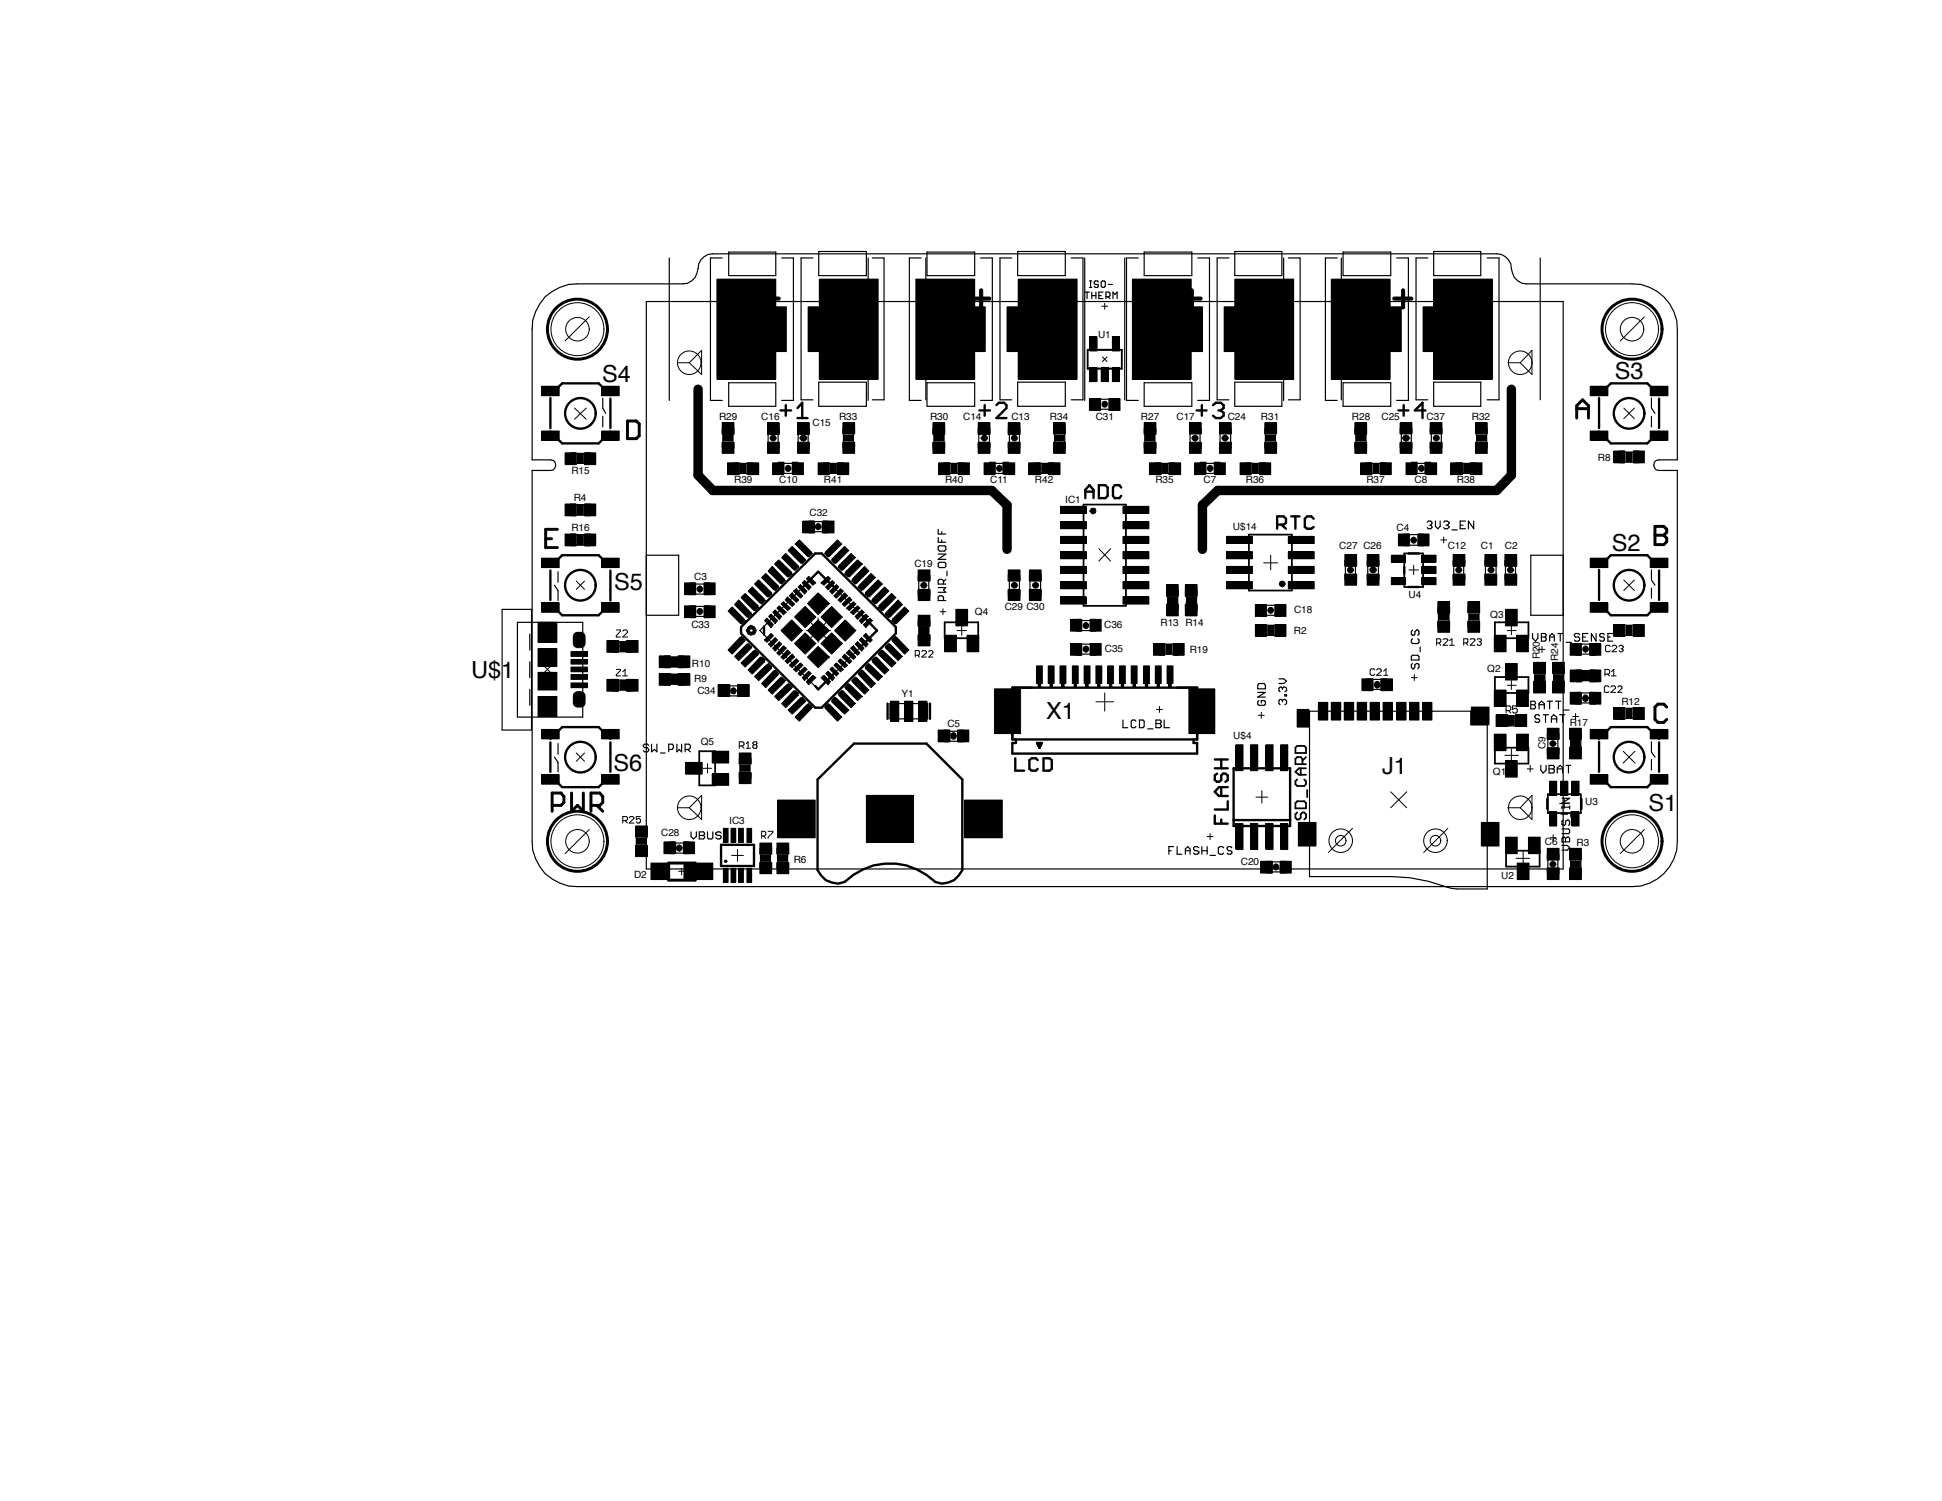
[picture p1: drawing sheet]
<svg xmlns="http://www.w3.org/2000/svg" width="279mm" height="216mm" viewBox="0 0 279 216" stroke-linecap="round" stroke-linejoin="round" font-family="sans-serif">
<defs><g id="words">
<g font-size="3.4">
<text x="86.6" y="55">S4</text>
<text x="232.3" y="54.6">S3</text>
<text x="231.9" y="79.3">S2</text>
<text x="88.4" y="84.9">S5</text>
<text x="67.8" y="97.5">U$1</text>
<text x="150.5" y="103.4">X1</text>
<text x="88.2" y="110.9">S6</text>
<text x="198.8" y="111.3">J1</text>
<text x="237.2" y="116.6">S1</text>
</g>
<g font-size="1.4">
<text x="158" y="48.7">U1</text>
<text x="103.5" y="60.4">R29</text>
<text x="109.5" y="60.4">C16</text>
<text x="116.9" y="61.3">C15</text>
<text x="120.7" y="60.4">R33</text>
<text x="133.8" y="60.4">R30</text>
<text x="138.6" y="60.4">C14</text>
<text x="145.5" y="60.4">C13</text>
<text x="151.1" y="60.4">R34</text>
<text x="157.6" y="60.4">C31</text>
<text x="164.2" y="60.4">R27</text>
<text x="169.3" y="60.4">C17</text>
<text x="176.6" y="60.4">C24</text>
<text x="181.4" y="60.4">R31</text>
<text x="194.5" y="60.4">R28</text>
<text x="198.8" y="60.4">C25</text>
<text x="205.3" y="60.4">C37</text>
<text x="211.8" y="60.4">R32</text>
<text x="82.2" y="68.2">R15</text>
<text x="105.6" y="69.5">R39</text>
<text x="112.1" y="69.5">C10</text>
<text x="118.5" y="69.5">R41</text>
<text x="136" y="69.5">R40</text>
<text x="142.5" y="69.5">C11</text>
<text x="148.9" y="69.5">R42</text>
<text x="166.2" y="69.5">R35</text>
<text x="173.2" y="69.5">C7</text>
<text x="179.2" y="69.5">R36</text>
<text x="196.6" y="69.5">R37</text>
<text x="203.5" y="69.5">C8</text>
<text x="209.6" y="69.5">R38</text>
<text x="229.9" y="66.2">R8</text>
<text x="82.2" y="76.4">R16</text>
<text x="82.5" y="72.1">R4</text>
<text x="116.5" y="74.3">C32</text>
<text x="153.3" y="72.3">IC1</text>
<text x="177.4" y="76.2">U$14</text>
<text x="200.9" y="76.4">C4</text>
<text x="99.9" y="83.4">C3</text>
<text x="131.5" y="81.6">C19</text>
<text x="192.7" y="79">C27 C26</text>
<text x="208.3" y="79">C12</text>
<text x="213.1" y="79">C1</text>
<text x="216.5" y="79">C2</text>
<text x="140.3" y="88.5">Q4</text>
<text x="144.6" y="87.7">C29 C30</text>
<text x="186.2" y="88.1">C18</text>
<text x="202.6" y="86">U4</text>
<text x="214.4" y="88.9">Q3</text>
<text x="99.5" y="90.3">C33</text>
<text x="99.5" y="95.9">R10</text>
<text x="158.9" y="90.3">C36</text>
<text x="158.9" y="93.8">C35</text>
<text x="167" y="90.1">R13 R14</text>
<text x="171.2" y="93.9">R19</text>
<text x="186.2" y="91.2">R2</text>
<text x="221.5" y="94.9" transform="rotate(-90 221.5 94.9)">R20</text>
<text x="224.2" y="95" transform="rotate(-90 224.2 95)">R24</text>
<text x="99.9" y="98.1">R9</text>
<text x="100.3" y="99.8">C34</text>
<text x="129.7" y="100.2">Y1</text>
<text x="214" y="96.7">Q2</text>
<text x="233.3" y="101.4">R12</text>
<text x="100.8" y="107.1">Q5</text>
<text x="136.3" y="104.6">C5</text>
<text x="177.4" y="106.2">U$4</text>
<text x="222.3" y="107.7" transform="rotate(-90 222.3 107.7)">C9</text>
<text x="225.8" y="104.5">R17</text>
<text x="214.8" y="111.4">Q1</text>
<text x="104.9" y="118.5">IC3</text>
<text x="228.1" y="115.8">U3</text>
<text x="95.1" y="120.2">C28</text>
<text x="114.2" y="124.1">R6</text>
<text x="178.5" y="124.4">C20</text>
<text x="222.3" y="121.6">C6</text>
<text x="226.8" y="121.6">R3</text>
<text x="91.2" y="126.3">D2</text>
<text x="216" y="126.4">U2</text>
</g>
</g></defs>
<g fill="#000">
<path d="M77.9 55.5h2.5v1.4h-2.5zM86.5 55.5h2.6v1.4h-2.6zM103.1 40.1h8.5v14.4h-8.5zM110.7 44.1h2.4v6.4h-2.4zM116.2 44.1h2.4v6.4h-2.4zM117.9 40.1h8.4v14.4h-8.4zM131.7 40.1h8.5v14.4h-8.5zM139.4 44.1h2.3v6.4h-2.3zM144.9 44.1h2.3v6.4h-2.3zM146.5 40.1h8.4v14.4h-8.4zM156.7 57.3h1.5v1.7h-1.5zM156.8 52.8h1v2.1h-1z"/>
<path d="M156.8 48.4h1v2.1h-1zM156.9 53.1h.8v1.2h-.8zM156.9 49h.8v1.2h-.8zM157.5 57.3h.8v1.7h-.8zM158.4 52.8h1v2.1h-1zM158.5 53.1h.8v1.2h-.8zM159.5 57.3h.9v1.7h-.9zM159.6 57.3h1.5v1.7h-1.5zM160 52.8h1v2.1h-1zM160 48.4h1v2.1h-1zM160.1 53.1h.9v1.2h-.9zM160.1 49h.9v1.2h-.9z"/>
<path d="M162.9 40.1h8.5v14.4h-8.5zM170.6 44.1h2.4v6.4h-2.4zM176.1 44.1h2.4v6.4h-2.4zM177.6 40.1h8.5v14.4h-8.5zM191.5 40.1h8.5v14.4h-8.5zM199.2 44.1h2.4v6.4h-2.4zM204.7 44.1h2.4v6.4h-2.4zM206.2 40.1h8.5v14.4h-8.5zM228.8 55.5h2.5v1.4h-2.5zM237.4 55.5h2.5v1.4h-2.5zM77.9 62h2.5v1.3h-2.5zM81.3 72.5h1.5v1.7h-1.5z"/>
<path d="M81.3 65.1h1.5v1.7h-1.5zM81.3 76.8h1.5v1.7h-1.5zM82 72.5h.9v1.7h-.9zM82 65.1h.9v1.7h-.9zM82 76.8h.9v1.7h-.9zM83.1 72.6h.8v1.4h-.8zM83.1 65.3h.8v1.3h-.8zM83.1 77h.8v1.3h-.8zM84.1 72.5h.8v1.7h-.8zM84.1 65.1h.8v1.7h-.8zM84.1 76.8h.8v1.7h-.8zM84.2 72.5h1.5v1.7h-1.5z"/>
<path d="M84.2 65.1h1.5v1.7h-1.5zM84.2 76.8h1.5v1.7h-1.5zM86.5 62h2.6v1.3h-2.6zM103.9 63.7h1.7v1.5h-1.7zM103.9 60.8h1.7v1.5h-1.7zM103.9 63.6h1.7v.8h-1.7zM103.9 61.6h1.7v.9h-1.7zM104.1 62.6h1.3v.8h-1.3zM104.6 66.5h1.6v1.7h-1.6zM105.5 66.5h.8v1.7h-.8zM106.4 66.7h.9v1.4h-.9zM107.4 66.5h.9v1.7h-.9z"/>
<path d="M107.6 66.5h1.5v1.7h-1.5zM110.4 63.7h1.7v1.5h-1.7zM110.4 60.8h1.7v1.5h-1.7zM110.4 63.6h1.7v.8h-1.7zM110.4 61.6h1.7v.9h-1.7zM111.2 66.5h1.5v1.7h-1.5zM111.9 66.5h.9v1.7h-.9zM114 66.5h.8v1.7h-.8zM114 66.5h1.6v1.7h-1.6zM114.7 63.7h1.7v1.5h-1.7zM114.7 60.8h1.7v1.5h-1.7zM114.7 63.6h1.7v.8h-1.7z"/>
<path d="M114.7 61.6h1.7v.9h-1.7zM115.5 74.9h1.5v1.7h-1.5zM116.3 74.9h.9v1.7h-.9zM114.4 78.2l.6-.6 1.8 1.8-.6 .6zM115.4 78.2l1.4 1.4-.5 .5-1.3-1.4zM117.7 66.5h1.5v1.7h-1.5zM118.3 74.9h.8v1.7h-.8zM118.4 74.9h1.6v1.7h-1.6zM118.4 66.5h.9v1.7h-.9zM119.5 66.7h.8v1.4h-.8zM120.5 66.5h.8v1.7h-.8zM118.6 79.6l1.5-1.4 .4 .5-1.4 1.4z"/>
<path d="M120.6 66.5h1.5v1.7h-1.5zM120.5 77.6l.6 .6-1.8 1.8-.6-.6zM121.2 60.8h1.7v1.5h-1.7zM121.2 63.7h1.7v1.5h-1.7zM121.2 61.6h1.7v.8h-1.7zM121.2 63.6h1.7v.8h-1.7zM121.4 62.6h1.4v.8h-1.4zM121 79.2l.5 .5-1.4 1.3-.5-.4zM119.6 80.4l1.9-1.8 .6 .6-1.9 1.8zM134.2 63.7h1.7v1.5h-1.7zM134.2 60.8h1.7v1.5h-1.7zM134.2 63.6h1.7v.8h-1.7z"/>
<path d="M134.2 61.6h1.7v.9h-1.7zM134.4 62.6h1.3v.8h-1.3zM135 66.5h1.6v1.7h-1.6zM135.8 66.5h.9v1.7h-.9zM136.8 66.7h.9v1.4h-.9zM137.8 66.5h.9v1.7h-.9zM137.9 66.5h1.5v1.7h-1.5zM140.7 63.7h1.7v1.5h-1.7zM140.7 60.8h1.7v1.5h-1.7zM140.7 63.6h1.7v.8h-1.7zM140.7 61.6h1.7v.9h-1.7zM141.6 66.5h1.5v1.7h-1.5z"/>
<path d="M142.3 66.5h.9v1.7h-.9zM144.3 66.5h.8v1.7h-.8zM144.4 66.5h1.6v1.7h-1.6zM145 63.7h1.7v1.5h-1.7zM145 60.8h1.7v1.5h-1.7zM145 63.6h1.7v.8h-1.7zM145 61.6h1.7v.9h-1.7zM148 66.5h1.5v1.7h-1.5zM148.8 66.5h.9v1.7h-.9zM149.9 66.7h.8v1.4h-.8zM150.8 66.5h.8v1.7h-.8zM151 66.5h1.5v1.7h-1.5z"/>
<path d="M151.6 60.8h1.6v1.5h-1.6zM151.6 63.7h1.6v1.5h-1.6zM151.6 61.6h1.6v.8h-1.6zM151.6 63.6h1.6v.8h-1.6zM151.7 62.6h1.4v.8h-1.4zM152.6 72.8h3.7v1h-3.7zM152.6 75h3.7v1h-3.7zM152.6 77.1h3.7v1h-3.7zM152.6 79.3h3.7v1h-3.7zM154 73h1.7v.7h-1.7zM154 75.2h1.7v.7h-1.7zM154 77.3h1.7v.7h-1.7z"/>
<path d="M154 79.5h1.7v.7h-1.7zM161.5 79.3h3.8v1h-3.8zM161.5 77.1h3.8v1h-3.8zM161.5 75h3.8v1h-3.8zM161.5 72.8h3.8v1h-3.8zM162.1 79.5h1.7v.7h-1.7zM162.1 77.3h1.7v.7h-1.7zM162.1 75.2h1.7v.7h-1.7zM162.1 73h1.7v.7h-1.7zM164.6 63.7h1.7v1.5h-1.7zM164.6 60.8h1.7v1.5h-1.7zM164.6 63.6h1.7v.8h-1.7z"/>
<path d="M164.6 61.6h1.7v.9h-1.7zM164.8 62.6h1.3v.8h-1.3zM165.4 66.5h1.5v1.7h-1.5zM166.2 66.5h.8v1.7h-.8zM167.1 66.7h.9v1.4h-.9zM168.1 66.5h.9v1.7h-.9zM168.3 66.5h1.5v1.7h-1.5zM171.1 60.8h1.7v1.5h-1.7zM171.1 63.7h1.7v1.5h-1.7zM171.1 61.6h1.7v.8h-1.7zM171.1 63.6h1.7v.8h-1.7zM171.9 66.5h1.5v1.7h-1.5z"/>
<path d="M172.6 66.5h.9v1.7h-.9zM174.7 66.5h.8v1.7h-.8zM174.8 66.5h1.5v1.7h-1.5zM175.4 60.8h1.7v1.5h-1.7zM175.4 63.7h1.7v1.5h-1.7zM175.4 61.6h1.7v.8h-1.7zM175.4 63.6h1.7v.8h-1.7zM176.4 77.1h3.8v1h-3.8zM176.4 79.3h3.8v1h-3.8zM177.9 79.5h1.7v.7h-1.7zM177.9 77.3h1.7v.7h-1.7zM178.4 66.5h1.5v1.7h-1.5z"/>
<path d="M179.2 66.5h.8v1.7h-.8zM180.2 66.7h.8v1.4h-.8zM181.2 66.5h.8v1.7h-.8zM181.3 66.5h1.5v1.7h-1.5zM181.9 60.8h1.7v1.5h-1.7zM181.9 63.7h1.7v1.5h-1.7zM181.9 61.6h1.7v.8h-1.7zM181.9 63.6h1.7v.8h-1.7zM182.1 62.6h1.4v.8h-1.4zM185.3 79.3h3.8v1h-3.8zM185.3 77.1h3.8v1h-3.8zM185.9 79.5h1.7v.7h-1.7z"/>
<path d="M185.9 77.3h1.7v.7h-1.7zM193.5 79.8h1.7v1.5h-1.7zM194.9 63.7h1.7v1.5h-1.7zM194.9 60.8h1.7v1.5h-1.7zM194.9 63.6h1.7v.8h-1.7zM194.9 61.6h1.7v.9h-1.7zM195.1 62.6h1.3v.8h-1.3zM195.7 66.5h1.6v1.7h-1.6zM196.5 66.5h.9v1.7h-.9zM196.7 79.8h1.7v1.5h-1.7zM197.5 66.7h.9v1.4h-.9zM198.5 66.5h.9v1.7h-.9z"/>
<path d="M198.6 66.5h1.6v1.7h-1.6zM200.2 79.8h2v1.1h-2zM200.7 79.9h1.2v.9h-1.2zM201.2 76.8h1.5v1.7h-1.5zM201.4 60.8h1.7v1.5h-1.7zM201.4 63.7h1.7v1.5h-1.7zM201.4 61.6h1.7v.8h-1.7zM201.4 63.6h1.7v.8h-1.7zM201.9 76.8h.9v1.7h-.9zM202.3 66.5h1.5v1.7h-1.5zM203 66.5h.9v1.7h-.9zM204 76.8h.8v1.7h-.8z"/>
<path d="M204 76.8h1.6v1.7h-1.6zM204.6 79.8h2v1.1h-2zM204.8 79.9h1.2v.9h-1.2zM205 66.5h.8v1.7h-.8zM205.1 66.5h1.6v1.7h-1.6zM205.7 60.8h1.7v1.5h-1.7zM205.7 63.7h1.7v1.5h-1.7zM205.7 61.6h1.7v.8h-1.7zM205.7 63.6h1.7v.8h-1.7zM208.7 66.5h1.5v1.7h-1.5zM209 79.8h1.7v1.5h-1.7zM209.5 66.5h.9v1.7h-.9z"/>
<path d="M210.6 66.7h.8v1.4h-.8zM211.5 66.5h.8v1.7h-.8zM211.7 66.5h1.5v1.7h-1.5zM212.3 60.8h1.7v1.5h-1.7zM212.3 63.7h1.7v1.5h-1.7zM212.3 61.6h1.7v.8h-1.7zM212.3 63.6h1.7v.8h-1.7zM212.4 62.6h1.4v.8h-1.4zM213.6 79.8h1.7v1.5h-1.7zM216.5 79.8h1.7v1.5h-1.7zM228.8 62h2.5v1.3h-2.5zM232.2 64.9h1.5v1.6h-1.5z"/>
<path d="M232.9 64.9h.9v1.6h-.9zM233.9 65h.9v1.4h-.9zM234.9 64.9h.9v1.6h-.9zM235 64.9h1.6v1.6h-1.6zM237.4 62h2.5v1.3h-2.5zM77.4 89.5h2.7v2.9h-2.7zM77.4 93.3h2.7v2.5h-2.7zM77.4 96.7h2.7v2.5h-2.7zM77.9 86.7h2.5v1.4h-2.5zM77.9 80.3h2.5v1.3h-2.5zM82.1 93.7h2.4v.7h-2.4zM82.1 94.8h2.4v.7h-2.4z"/>
<path d="M82.1 95.9h2.4v.7h-2.4zM82.1 97h2.4v.7h-2.4zM82.1 98.2h2.4v.7h-2.4zM86.5 86.7h2.6v1.4h-2.6zM86.5 80.3h2.6v1.3h-2.6zM87.3 97.7h1.5v1.7h-1.5zM87.3 92.1h1.5v1.7h-1.5zM88.1 97.7h.9v1.7h-.9zM88.1 92.1h.9v1.7h-.9zM89.2 97.9h.8v1.3h-.8zM89.2 92.3h.8v1.3h-.8zM90.1 97.7h.8v1.7h-.8z"/>
<path d="M90.1 92.1h.8v1.7h-.8zM90.3 97.7h1.5v1.7h-1.5zM90.3 92.1h1.5v1.7h-1.5zM94.8 96.9h1.6v1.7h-1.6zM94.8 94.3h1.6v1.7h-1.6zM95.6 96.9h.8v1.7h-.8zM95.6 94.3h.8v1.7h-.8zM96.6 97h.9v1.4h-.9zM96.6 94.5h.9v1.3h-.9zM97.5 96.9h.9v1.7h-.9zM97.5 94.3h.9v1.7h-.9zM97.7 96.9h1.5v1.7h-1.5z"/>
<path d="M97.7 94.3h1.5v1.7h-1.5zM98.5 83.8h1.5v1.7h-1.5zM98.5 87.1h1.5v1.7h-1.5zM99.2 83.8h.9v1.7h-.9zM99.2 87.1h.9v1.7h-.9zM101.3 83.8h.8v1.7h-.8zM101.3 87.1h.8v1.7h-.8zM101.3 83.8h1.6v1.7h-1.6zM101.3 87.1h1.6v1.7h-1.6zM103.3 98.5h1.5v1.7h-1.5zM104.1 98.5h.9v1.7h-.9zM106.1 98.5h.8v1.7h-.8z"/>
<path d="M106.3 98.5h1.5v1.7h-1.5zM106.5 91.6l.6 .6-1.8 1.9-.6-.6zM104.7 87.9l.6-.6 1.8 1.8-.6 .6zM106.7 91.5l.5 .5-1.5 1.5-.4-.5zM105.7 87.9l1.5 1.3-.5 .5-1.4-1.3zM105.7 94.4l1.7-1.8 .6 .6-1.7 1.8zM106.3 86.3l1.7 1.8-.6 .6-1.7-1.7zM106.3 93.9l1.3-1.4 .5 .5-1.3 1.4zM106.3 87.4l.5-.4 1.3 1.3-.5 .5zM106.6 95.3l1.9-1.7 .6 .5-1.9 1.8zM106.6 85.9l.6-.6 1.9 1.8-.6 .7zM107.2 94.9l1.4-1.4 .5 .5-1.4 1.3z"/>
<path d="M107.2 86.4l.5-.5 1.4 1.5-.5 .4zM110.9 91.1l.4 .3-1 1-.3-.4zM109.4 94.5l.6 .7-1.8 1.7-.6-.5zM108.2 84.4l1.8 1.8-.6 .6-1.8-1.8zM108.2 95.8l1.4-1.3 .5 .4-1.4 1.5zM108.2 85.4l.5-.4 1.4 1.4-.5 .5zM110.6 92.6l.9-.9 .3 .3-.9 1zM110 89.2l.3-.3 1 .9-.4 .5zM108.5 97.3l1.9-1.8 .6 .6-1.9 1.8zM108.5 84l.6-.6 1.9 1.9-.6 .6zM109.1 96.8l1.5-1.4 .4 .5-1.4 1.4zM109.1 84.5l.5-.5 1.4 1.4-.4 .5z"/>
<path d="M111.2 93.2l.9-.9 .3 .3-.9 1zM110.6 88.6l.3-.3 .9 .9-.3 .5zM112.7 92.9l.4 .3-1 1-.3-.3zM111.3 96.4l.6 .6-1.7 1.9-.6-.6zM109.6 83.1l.6-.6 1.7 1.7-.6 .6zM111.5 96.4l.5 .5-1.4 1.4-.4-.5zM110.6 83.1l1.4 1.3-.5 .5-1.3-1.3zM111.2 88.1l.3-.4 .9 .9-.3 .5zM113.3 93.5l.4 .4-1 .9-.3-.3zM111.8 87.5l.3-.4 1 1-.4 .3zM112.3 97.5l.6 .5-1.8 1.8-.6-.6zM111.1 81.4l1.8 1.9-.6 .6-1.8-1.8z"/>
<path d="M112.9 95.1l1.1-1 .3 .4-1 .9zM111.1 98.7l1.3-1.3 .5 .5-1.3 1.3zM111.1 82.5l.5-.4 1.3 1.4-.5 .5zM113.3 85.9l1 1-.3 .3-1.1-.9zM112.4 86.9l.3-.4 1 1-.4 .3zM111.4 100.2l1.9-1.8 .6 .6-1.9 1.8zM112 80.5l1.9 1.8-.6 .7-1.9-1.9zM114 85.3l.9 1-.3 .3-1.1-.9zM112 99.7l1.5-1.4 .5 .5-1.5 1.4zM112 81.6l.5-.5 1.5 1.4-.5 .5zM114.1 85l.5-.3 .9 1-.4 .3zM114.2 99.3l.6 .7-1.8 1.8-.6-.6z"/>
<path d="M113 79.6l1.8 1.8-.6 .6-1.8-1.8zM113.5 95.7l1.1-1 .3 .4-.9 .9zM113 100.7l1.4-1.4 .5 .4-1.4 1.5zM113 80.6l.5-.4 1.4 1.3-.5 .5zM115.1 84.1l1 .9-.4 .4-.9-1zM113.9 89.2l1.5 1.5-1.5 1.5-1.5-1.5zM114.1 96.3l1-1 .4 .4-.9 .9zM115.7 83.5l1 .9-.4 .4-.9-1zM113.4 79.2l.6-.6 1.8 1.8-.6 .6zM114 79.7l.5-.5 1.3 1.4-.4 .4zM115.7 95.9l.4 .4-1 .9-.3-.3zM116.3 82.9l1 .9-.4 .4-.9-1z"/>
<path d="M115.4 97.5l.9-1 .4 .4-1 1zM116 98l.9-.9 .4 .4-1 1zM114.3 92.5l1.5-1.5 1.5 1.5-1.5 1.6zM114.3 88.7l1.5-1.5 1.5 1.5-1.5 1.6zM118.1 83.8l1-.9 .4 .3-1 1zM118.8 84.4l.9-.9 .4 .3-1 1zM118.1 97.5l.4-.4 1 .9-.4 .5zM116.2 86.8l1.5-1.5 1.6 1.5-1.6 1.6zM116.2 90.7l1.5-1.5 1.6 1.5-1.6 1.5zM116.2 94.5l1.5-1.5 1.6 1.5-1.6 1.5zM119.4 85l.9-.9 .3 .3-.9 1zM118.8 96.9l.3-.4 1 1-.4 .4z"/>
<path d="M120.9 84.7l.4 .3-1 1-.3-.3zM119.4 96.3l.3-.4 .9 1-.3 .3zM121.5 85.3l.4 .4-1 .9-.3-.3zM120 95.7l.3-.4 1 1-.4 .3zM118.1 88.7l1.5-1.5 1.6 1.5-1.6 1.6zM118.1 92.5l1.5-1.5 1.6 1.5-1.6 1.6zM120.6 95.1l.3-.4 1 1-.4 .3zM121.5 94.1l1 1-.3 .3-1-.9zM122.2 93.5l.9 1-.3 .3-1-.9zM120.6 81.5l1.3-1.3 .5 .4-1.3 1.4zM121.2 86.9l1-1 .3 .4-1 .9zM122.3 93.2l.5-.3 .9 1-.3 .3z"/>
<path d="M120.6 81.4l1.8-1.8 .6 .6-1.8 1.8zM121.8 87.5l1-1 .3 .4-.9 .9zM120.1 90.7l1.5-1.5 1.5 1.5-1.5 1.5zM123.4 92.3l.9 .9-.3 .4-1-1zM121.5 98.8l.5-.5 1.4 1.4-.5 .5zM121.5 82.5l1.4-1.4 .5 .5-1.4 1.4zM122.3 88.1l1.1-1 .3 .4-.9 .9zM124 91.7l.9 .9-.4 .4-.9-1zM123.4 80.5l.6 .6-1.8 1.9-.6-.7zM123 88.6l1-.9 .3 .4-.9 1zM122.5 97.9l.5-.5 1.4 1.3-.5 .5zM123.9 82.1l.5 .4-1.4 1.5-.5-.5z"/>
<path d="M124.5 91.1l1 .9-.4 .4-.9-1zM123.6 89.2l.9-.9 .4 .3-.9 1.1zM122.6 98l.6-.5 1.8 1.7-.6 .6zM124.4 81.4l.6 .7-1.8 1.8-.6-.6zM124 96.4l1.3 1.4-.4 .5-1.5-1.4zM123.4 84.4l1.5-1.3 .4 .5-1.3 1.3zM124.2 89.8l.9-.9 .4 .3-1 1.1zM124.1 96.4l1.8 1.9-.6 .6-1.8-1.9zM123.5 84.2l1.8-1.7 .6 .6-1.8 1.7zM124.9 95.4l1.4 1.4-.5 .5-1.3-1.4zM125.8 84l.5 .5-1.4 1.4-.4-.5zM124.5 96.1l.6-.6 1.8 1.8-.6 .6z"/>
<path d="M124.5 85.3l1.8-1.9 .6 .6-1.8 1.9zM125.4 94.9l.5-.4 1.4 1.3-.6 .6zM125.4 86.4l1.3-1.4 .6 .4-1.4 1.5zM126.1 94.5l1.7 1.9-.5 .5-1.8-1.7zM125.5 86.2l1.8-1.8 .5 .6-1.7 1.8zM126.3 94l.5-.5 1.5 1.4-.5 .4zM126.3 87.4l1.5-1.5 .5 .5-1.5 1.4zM127 93.6l1.9 1.7-.6 .6-1.9-1.8zM126.4 87.1l1.9-1.8 .6 .6-1.9 1.9zM127.3 93l.5-.5 1.4 1.4-.5 .5zM127.3 88.3l1.4-1.3 .5 .4-1.4 1.4zM127.4 93.2l.6-.6 1.8 1.8-.6 .6z"/>
<path d="M129.2 86.3l.6 .7-1.8 1.7-.6-.6zM128.3 92l.5-.5 1.3 1.5-.4 .5zM128.3 89.2l1.4-1.3 .4 .5-1.3 1.3zM128.4 92.2l.5-.6 1.8 1.9-.6 .6zM130.1 87.3l.6 .6-1.8 1.8-.5-.6zM132.1 84.8h1.7v1.6h-1.7zM132.1 82h1.7v1.5h-1.7zM132.1 91.4h1.7v1.5h-1.7zM132.1 88.5h1.7v1.5h-1.7zM132.1 84.8h1.7v.8h-1.7zM132.1 82.7h1.7v.9h-1.7zM132.1 91.3h1.7v.8h-1.7z"/>
<path d="M132.1 89.2h1.7v.9h-1.7zM132.2 90.3h1.4v.8h-1.4zM135.9 91.4h1.7v2.3h-1.7zM136.3 91.9h.9v1h-.9zM137.5 87.6h1.7v2.4h-1.7zM137.9 88.5h.9v1h-.9zM139.1 91.4h1.7v2.3h-1.7zM139.5 91.9h.9v1h-.9zM143.1 99.1h3.7v6.4h-3.7zM145 84.8h1.7v1.6h-1.7zM145 82h1.7v1.5h-1.7zM145 84.8h1.7v.8h-1.7z"/>
<path d="M145 82.7h1.7v.9h-1.7zM148.1 84.8h1.7v1.6h-1.7zM148.1 82h1.7v1.5h-1.7zM148.1 84.8h1.7v.8h-1.7zM148.1 82.7h1.7v.9h-1.7zM149.1 95.8h.8v2.5h-.8zM149.4 97.3h.3v1.5h-.3zM150.8 95.8h.8v2.5h-.8zM151 97.3h.4v1.5h-.4zM152.5 95.8h.8v2.5h-.8zM152.6 81.4h3.7v1.1h-3.7zM152.6 83.7h3.7v1h-3.7z"/>
<path d="M152.6 85.9h3.7v1h-3.7zM152.7 97.3h.4v1.5h-.4zM154 92.5h1.5v1.7h-1.5zM154 89.1h1.5v1.7h-1.5zM154 86h1.7v.7h-1.7zM154 83.8h1.7v.7h-1.7zM154 81.6h1.7v.7h-1.7zM154.3 95.8h.8v2.5h-.8zM154.5 97.3h.4v1.5h-.4zM154.8 92.5h.8v1.7h-.8zM154.8 89.1h.8v1.7h-.8zM156 95.8h.8v2.5h-.8z"/>
<path d="M156.2 97.3h.3v1.5h-.3zM156.8 92.5h.8v1.7h-.8zM156.8 89.1h.8v1.7h-.8zM156.9 92.5h1.5v1.7h-1.5zM156.9 89.1h1.5v1.7h-1.5zM157.6 95.8h.9v2.5h-.9zM157.9 97.3h.3v1.5h-.3zM159.3 95.8h.9v2.5h-.9zM159.6 97.3h.3v1.5h-.3zM161 95.8h.9v2.5h-.9zM161.3 97.3h.3v1.5h-.3zM161.5 85.9h3.8v1h-3.8z"/>
<path d="M161.5 83.7h3.8v1h-3.8zM161.5 81.4h3.8v1.1h-3.8zM162.1 86h1.7v.7h-1.7zM162.1 83.8h1.7v.7h-1.7zM162.1 81.6h1.7v.7h-1.7zM162.7 95.8h.9v2.5h-.9zM163 97.3h.3v1.5h-.3zM164.5 95.8h.9v2.5h-.9zM164.8 97.3h.3v1.5h-.3zM165.9 92.5h1.6v1.7h-1.6zM166.2 95.8h.8v2.5h-.8zM166.5 97.3h.3v1.5h-.3z"/>
<path d="M166.7 92.5h.9v1.7h-.9zM167.7 92.7h.9v1.4h-.9zM167.8 84.1h1.7v1.5h-1.7zM167.8 87h1.7v1.6h-1.7zM167.8 84.9h1.7v.9h-1.7zM167.8 86.9h1.7v.8h-1.7zM167.9 95.8h.8v2.5h-.8zM168 85.9h1.3v.9h-1.3zM168.1 97.3h.4v1.5h-.4zM168.7 92.5h.9v1.7h-.9zM168.8 92.5h1.5v1.7h-1.5zM170.5 84.1h1.7v1.5h-1.7z"/>
<path d="M170.5 87h1.7v1.6h-1.7zM170.5 84.9h1.7v.9h-1.7zM170.5 86.9h1.7v.8h-1.7zM170.7 85.9h1.3v.9h-1.3zM171 99.1h3.8v6.4h-3.8zM176.4 81.4h3.8v1.1h-3.8zM176.4 83.7h3.8v1h-3.8zM177.9 83.8h1.7v.7h-1.7zM177.9 81.6h1.7v.7h-1.7zM180.6 87h1.5v1.6h-1.5zM180.6 89.8h1.5v1.7h-1.5zM181.4 87h.8v1.6h-.8z"/>
<path d="M181.4 89.8h.8v1.7h-.8zM182.4 90h.8v1.4h-.8zM183.4 87h.8v1.6h-.8zM183.4 89.8h.8v1.7h-.8zM183.5 87h1.5v1.6h-1.5zM183.5 89.8h1.5v1.7h-1.5zM185.3 83.7h3.8v1h-3.8zM185.3 81.4h3.8v1.1h-3.8zM185.9 83.8h1.7v.7h-1.7zM185.9 81.6h1.7v.7h-1.7zM193.5 82.6h1.7v1.6h-1.7zM193.5 82.5h1.7v.9h-1.7z"/>
<path d="M193.5 80.6h1.7v.8h-1.7zM195.9 97.6h1.5v1.7h-1.5zM196.7 82.6h1.7v1.6h-1.7zM196.7 82.5h1.7v.9h-1.7zM196.7 80.6h1.7v.8h-1.7zM196.7 97.6h.8v1.7h-.8zM198.6 97.6h.9v1.7h-.9zM198.8 97.6h1.5v1.7h-1.5zM200.2 83.1h2v1h-2zM200.7 83.1h1.2v.9h-1.2zM204.6 83.1h2v1h-2zM204.6 81.4h2v1.1h-2z"/>
<path d="M204.8 83.1h1.2v.9h-1.2zM204.8 81.5h1.2v.9h-1.2zM206.8 89.4h1.7v1.5h-1.7zM206.8 86.5h1.7v1.6h-1.7zM206.8 89.3h1.7v.9h-1.7zM206.8 87.4h1.7v.8h-1.7zM207 88.3h1.4v.9h-1.4zM209 82.6h1.7v1.6h-1.7zM209 82.5h1.7v.9h-1.7zM209 80.6h1.7v.8h-1.7zM211.2 86.5h1.7v1.6h-1.7zM211.2 89.4h1.7v1.5h-1.7z"/>
<path d="M211.2 87.3h1.7v.8h-1.7zM211.2 89.3h1.7v.9h-1.7zM211.3 88.3h1.4v.9h-1.4zM213.6 82.6h1.7v1.6h-1.7zM213.6 82.5h1.7v.9h-1.7zM213.6 80.6h1.7v.8h-1.7zM215 99.2h1.7v2.4h-1.7zM215 91.4h1.7v2.3h-1.7zM215.4 99.7h.8v1.1h-.8zM215.4 91.9h.8v1h-.8zM216.5 82.6h1.7v1.6h-1.7zM216.5 82.5h1.7v.9h-1.7z"/>
<path d="M216.5 80.6h1.7v.8h-1.7zM216.6 95.4h1.7v2.4h-1.7zM216.6 87.6h1.7v2.4h-1.7zM217 96.3h.8v1h-.8zM217 88.5h.8v1h-.8zM218.2 99.2h1.7v2.4h-1.7zM218.2 91.4h1.7v2.3h-1.7zM218.6 99.7h.9v1.1h-.9zM218.6 91.9h.9v1h-.9zM220.6 95.2h1.7v1.6h-1.7zM220.6 98.1h1.7v1.6h-1.7zM220.6 96h1.7v.9h-1.7z"/>
<path d="M220.6 98h1.7v.8h-1.7zM220.8 97h1.4v.9h-1.4zM223.4 95.2h1.6v1.6h-1.6zM223.4 98.1h1.6v1.6h-1.6zM223.4 96h1.6v.9h-1.6zM223.4 98h1.6v.8h-1.6zM223.5 97h1.4v.9h-1.4zM225.9 96.4h1.5v1.6h-1.5zM225.9 99.6h1.5v1.7h-1.5zM225.9 92.5h1.5v1.7h-1.5zM226.7 99.6h.8v1.7h-.8zM226.7 92.5h.8v1.7h-.8z"/>
<path d="M226.7 96.4h.9v1.6h-.9zM227.7 96.5h.8v1.4h-.8zM228.7 96.4h.8v1.6h-.8zM228.7 99.6h.8v1.7h-.8zM228.7 92.5h.8v1.7h-.8zM228.8 80.3h2.5v1.3h-2.5zM228.8 86.7h2.5v1.4h-2.5zM228.8 96.4h1.5v1.6h-1.5zM228.8 99.6h1.5v1.7h-1.5zM228.8 92.5h1.5v1.7h-1.5zM232.2 89.8h1.5v1.7h-1.5zM232.9 89.8h.9v1.7h-.9z"/>
<path d="M233.9 90h.9v1.4h-.9zM234.9 89.8h.9v1.7h-.9zM235 89.8h1.6v1.7h-1.6zM237.4 80.3h2.5v1.3h-2.5zM237.4 86.7h2.5v1.4h-2.5zM77.4 100.2h2.7v2.8h-2.7zM77.9 111.4h2.5v1.4h-2.5zM77.9 104.9h2.5v1.4h-2.5zM86.5 111.4h2.6v1.4h-2.6zM86.5 104.9h2.6v1.4h-2.6zM91.4 118.8h1.7v1.5h-1.7zM91.4 119.5h1.7v.9h-1.7z"/>
<path d="M98.6 109.6h2.4v1.7h-2.4zM99.5 110.1h1v.8h-1zM102.4 108h2.4v1.7h-2.4zM102.4 111.3h2.4v1.6h-2.4zM103 108.5h1v.8h-1zM103 111.7h1v.8h-1zM104.1 119.1h.6v2.1h-.6zM105.2 119.1h.6v2.1h-.6zM106.3 119.1h.6v2.1h-.6zM106.3 111.2h1.7v1.5h-1.7zM106.3 108.3h1.7v1.5h-1.7zM106.3 111.1h1.7v.8h-1.7z"/>
<path d="M106.3 109.1h1.7v.8h-1.7zM106.5 110.1h1.4v.8h-1.4zM107.4 119.1h.7v2.1h-.7zM111.8 115.1h5.5v5.4h-5.5zM113.4 102.1l1.8-1.8 .6 .6-1.8 1.8zM114 101.6l1.4-1.4 .4 .6-1.3 1.3zM116.2 101.3l.6 .6-1.8 1.8-.6-.6zM116.3 101.2l.5 .5-1.4 1.4-.4-.5zM118.6 101.7l.5-.5 1.4 1.4-.4 .5zM119.3 101.3l1.8 1.8-.6 .6-1.8-1.8zM120.1 100.2l1.4 1.4-.5 .5-1.4-1.3zM119.6 100.9l.6-.6 1.9 1.8-.6 .6z"/>
<path d="M120.6 99.7l.5-.4 1.3 1.4-.5 .5zM121.2 99.3l1.8 1.9-.6 .6-1.8-1.8zM121.6 99l.6-.6 1.8 1.8-.6 .6zM124.6 114.4h6.8v6.8h-6.8zM128.1 100.8h1.2v2.9h-1.2zM130.1 100.8h1.2v2.9h-1.2zM132.2 100.8h1.1v2.9h-1.1zM135 105h1.5v1.7h-1.5zM135.8 105h.9v1.7h-.9zM137.8 105h.8v1.7h-.8zM137.8 105h1.6v1.7h-1.6zM138.8 115.1h5.4v5.4h-5.4z"/>
<path d="M177.8 118.4h1v3.8h-1zM177.8 107.1h1v3.7h-1zM177.9 119h.8v2.5h-.8zM177.9 107.7h.8v2.5h-.8zM179.9 118.4h1v3.8h-1zM179.9 107.1h1v3.7h-1zM180 119h.8v2.5h-.8zM180 107.7h.8v2.5h-.8zM182.1 118.4h1v3.8h-1zM182.1 107.1h1v3.7h-1zM182.2 119h.8v2.5h-.8zM182.2 107.7h.8v2.5h-.8z"/>
<path d="M184.2 118.4h1.1v3.8h-1.1zM184.2 107.1h1.1v3.7h-1.1zM184.3 119h.9v2.5h-.9zM184.3 107.7h.9v2.5h-.9zM186.6 102h1.7v2.6h-1.7zM186.8 118.3h2.5v3.4h-2.5zM189.7 101h1.3v2.5h-1.3zM191.5 101h1.4v2.5h-1.4zM193.4 101h1.3v2.5h-1.3zM195.2 101h1.4v2.5h-1.4zM197.1 101h1.4v2.5h-1.4zM199 101h1.3v2.5h-1.3z"/>
<path d="M200.9 101h1.4v2.5h-1.4zM202.8 101h1.3v2.5h-1.3zM204.6 101h1.4v2.5h-1.4zM211.7 101.7h2.5v2.5h-2.5zM213.1 118.3h2.5v3.4h-2.5zM215 105.6h1.7v2.3h-1.7zM215.2 102.8h1.5v1.7h-1.5zM215.4 106.4h.8v1h-.8zM216.1 102.8h.8v1.7h-.8zM216.6 109.4h1.7v2.4h-1.7zM217 103h.8v1.3h-.8zM217 109.9h.8v1h-.8z"/>
<path d="M218 102.8h.9v1.7h-.9zM218.1 102.8h1.5v1.7h-1.5zM218.2 105.6h1.7v2.3h-1.7zM218.6 106.4h.9v1h-.9zM222.6 107.6h1.7v1.5h-1.7zM222.6 104.7h1.7v1.6h-1.7zM222.6 107.5h1.7v.9h-1.7zM222.6 105.5h1.7v.8h-1.7zM222.9 112.4h1v2h-1zM222.9 116.8h1v2h-1zM223 112.9h.9v1.2h-.9zM223 117h.9v1.2h-.9z"/>
<path d="M224.5 112.4h1.1v2h-1.1zM224.6 112.9h.9v1.2h-.9zM225.8 104.7h1.7v1.6h-1.7zM225.8 107.6h1.7v1.5h-1.7zM225.8 105.5h1.7v.8h-1.7zM225.8 107.4h1.7v.9h-1.7zM226 106.5h1.3v.9h-1.3zM226.1 112.4h1.1v2h-1.1zM226.1 116.8h1.1v2h-1.1zM226.2 112.9h.9v1.2h-.9zM226.2 117h.9v1.2h-.9zM228.8 104.9h2.5v1.4h-2.5z"/>
<path d="M228.8 111.4h2.5v1.4h-2.5zM232.2 101.8h1.5v1.7h-1.5zM232.9 101.8h.9v1.7h-.9zM233.9 101.9h.9v1.4h-.9zM234.9 101.8h.9v1.7h-.9zM235 101.8h1.6v1.7h-1.6zM237.4 104.9h2.5v1.4h-2.5zM237.4 111.4h2.5v1.4h-2.5zM91.4 121.7h1.7v1.5h-1.7zM91.4 121.6h1.7v.8h-1.7zM91.6 120.6h1.4v.8h-1.4zM93.6 124.1h2.4v2.4h-2.4z"/>
<path d="M94.7 124.5h1.4v1.6h-1.4zM95.5 121.1h1.5v1.7h-1.5zM96.4 121.1h.8v1.7h-.8zM98.3 121.1h.8v1.7h-.8zM98.4 121.1h1.5v1.7h-1.5zM98.4 124.2h1.5v2.4h-1.5zM100.1 124.5h1.3v1.6h-1.3zM100.2 124.1h2.3v2.4h-2.3zM104.1 124.9h.6v2h-.6zM105.2 124.9h.6v2h-.6zM106.3 124.9h.6v2h-.6zM107.4 124.9h.7v2h-.7z"/>
<path d="M109.3 124.1h1.7v1.5h-1.7zM109.3 121.2h1.7v1.6h-1.7zM109.3 124h1.7v.9h-1.7zM109.3 122h1.7v.9h-1.7zM109.5 123h1.3v.9h-1.3zM111.8 124.1h1.7v1.5h-1.7zM111.8 121.2h1.7v1.6h-1.7zM111.8 124h1.7v.9h-1.7zM111.8 122h1.7v.9h-1.7zM111.9 123h1.4v.9h-1.4zM181.4 123.9h1.5v1.7h-1.5zM182.2 123.9h.8v1.7h-.8z"/>
<path d="M184.1 123.9h.9v1.7h-.9zM184.2 123.9h1.6v1.7h-1.6zM216.6 120.4h1.7v2.4h-1.7zM217.1 121.2h.8v1.1h-.8zM218.3 124.1h1.7v2.4h-1.7zM218.7 124.6h.8v1h-.8zM219.9 120.4h1.7v2.4h-1.7zM220.2 121.2h.9v1.1h-.9zM222.6 122h1.7v1.5h-1.7zM222.6 125h1.7v1.5h-1.7zM222.6 122.9h1.7v.8h-1.7zM222.6 124.8h1.7v.8h-1.7z"/>
<path d="M225.8 122h1.7v1.5h-1.7zM225.8 125h1.7v1.5h-1.7zM225.8 122.9h1.7v.8h-1.7zM225.8 124.8h1.7v.8h-1.7zM226 123.9h1.3v.8h-1.3z"/>
<circle cx="104.4" cy="123.9" r=".17"/>
</g>
<g fill="none" stroke="#000" stroke-width=".14">
<path d="M77.9 55.6h2.6v1.3h-2.6zM82.7 58.7l1.6 1.6M84.3 58.7l-1.6 1.6M84.8 45.6l-3.5 3.4M86.6 55.6h2.5v1.3h-2.5zM97.5 52.2h1.7M99.2 52.2l1.7-1.8v3.5zM103.1 40.2h8.5v14.3h-8.5zM106.4 47.3h3.5M108.2 45.6v3.4M110.8 44.1h2.3v6.5h-2.3zM116.3 44.1h2.3v6.5h-2.3z"/>
<path d="M117.9 40.2h8.4v14.3h-8.4zM119.5 47.3h3.5M121.2 45.6v3.4M131.8 40.2h8.4v14.3h-8.4zM135.1 47.3h3.4M136.8 45.6v3.4M139.4 44.1h2.4v6.5h-2.4zM144.9 44.1h2.4v6.5h-2.4zM146.5 40.2h8.5v14.3h-8.5zM148.1 47.3h3.5M149.8 45.6v3.4M156.7 57.3h1.6v1.7h-1.6z"/>
<path d="M156.8 52.9h1v2h-1zM156.8 48.5h1v2h-1zM156.9 53.1h.9v1.2h-.9zM156.9 49h.9v1.2h-.9zM157.5 57.3h.8v1.7h-.8zM158.4 52.9h1v2h-1zM158.5 44h.9M158.5 53.1h.9v1.2h-.9zM158.6 51.3l.7 .7M158.7 57.8l.5 .6M158.9 43.6v.9M159.2 57.8l-.5 .6"/>
<path d="M159.3 51.3l-.7 .7M159.5 57.3h.9v1.7h-.9zM159.6 57.3h1.5v1.7h-1.5zM160 52.9h1.1v2h-1.1zM160 48.5h1.1v2h-1.1zM160.1 53.1h.9v1.2h-.9zM160.1 49h.9v1.2h-.9zM162.9 40.2h8.5v14.3h-8.5zM166.3 47.3h3.5M168.1 45.6v3.4M170.6 44.1h2.4v6.5h-2.4zM176.1 44.1h2.4v6.5h-2.4z"/>
<path d="M177.7 40.2h8.4v14.3h-8.4zM179.3 47.3h3.5M181 45.6v3.4M191.5 40.2h8.5v14.3h-8.5zM194.9 47.3h3.5M196.7 45.6v3.4M199.2 44.1h2.4v6.5h-2.4zM204.7 44.1h2.4v6.5h-2.4zM206.3 40.2h8.4v14.3h-8.4zM208 47.3h3.4M209.7 45.6v3.4M216.9 52.2h1.8"/>
<path d="M220.4 50.4v3.5l-1.7-1.7zM228.8 55.6h2.5v1.3h-2.5zM233.6 58.7l1.5 1.5M235.1 58.7l-1.5 1.5M236.6 45.6l-3.5 3.4M237.4 55.6h2.6v1.3h-2.6zM77.9 62h2.6v1.4h-2.6zM81.3 72.5h1.5v1.7h-1.5zM81.3 65.1h1.5v1.7h-1.5zM81.3 76.8h1.5v1.7h-1.5zM82.1 72.5h.8v1.7h-.8zM82.1 65.1h.8v1.7h-.8z"/>
<path d="M82.1 76.8h.8v1.7h-.8zM83.1 73.3h.8M83.1 77.7h.8M83.1 66h.8M83.1 72.7h.8v1.3h-.8zM83.1 65.3h.8v1.4h-.8zM83.1 77h.8v1.3h-.8zM83.5 65.6v.8M83.5 72.9v.9M83.5 77.2v.9M84.1 72.5h.8v1.7h-.8zM84.1 65.1h.8v1.7h-.8z"/>
<path d="M84.1 76.8h.8v1.7h-.8zM84.2 72.5h1.5v1.7h-1.5zM84.2 65.1h1.5v1.7h-1.5zM84.2 76.8h1.5v1.7h-1.5zM86.6 62h2.5v1.4h-2.5zM103.9 63.7h1.7v1.5h-1.7zM103.9 60.8h1.7v1.5h-1.7zM103.9 63.6h1.7v.9h-1.7zM103.9 61.7h1.7v.8h-1.7zM104.1 62.6h1.3v.8h-1.3zM104.3 63h.9M104.7 66.6h1.5v1.7h-1.5z"/>
<path d="M104.8 62.6v.8M105.5 66.6h.9v1.7h-.9zM106.4 67.4h1M106.4 66.7h.9v1.4h-.9zM106.9 66.9v.9M107.5 66.6h.8v1.7h-.8zM107.6 66.6h1.6v1.7h-1.6zM110.4 63.7h1.7v1.5h-1.7zM110.4 60.8h1.7v1.5h-1.7zM110.4 63.6h1.7v.9h-1.7zM110.4 61.7h1.7v.8h-1.7zM110.8 63h.9"/>
<path d="M111.2 66.6h1.5v1.7h-1.5zM111.3 62.6v.8M112 66.5h.8v1.7h-.8zM113 67.4h.8M113.4 66.9v.9M113.4 79.2l.6-.6 1.8 1.9-.5 .5zM114 66.5h.8v1.7h-.8zM114.1 66.6h1.5v1.7h-1.5zM114.5 79.2l1.3 1.4-.4 .4-1.4-1.3zM114.7 63.7h1.7v1.5h-1.7zM114.7 60.8h1.7v1.5h-1.7zM114.7 63.6h1.7v.9h-1.7z"/>
<path d="M114.7 61.7h1.7v.8h-1.7zM115 63h1.1M115 77.7l1.8 1.7-.6 .6-1.8-1.7zM115.4 78.3l1.5 1.3-.5 .5-1.4-1.3zM115.5 75h1.5v1.6h-1.5zM115.6 62.5v1.1M116.4 75h.8v1.6h-.8zM117.3 75.8h.9M117.7 75.3v.9M117.7 66.6h1.5v1.7h-1.5zM118.3 75h.8v1.6h-.8zM118.5 75h1.5v1.6h-1.5z"/>
<path d="M118.5 66.6h.8v1.7h-.8zM118.6 79.6l1.5-1.3 .4 .5-1.4 1.3zM118.7 79.4l1.8-1.7 .6 .6-1.8 1.7zM119.5 67.4h.8M119.5 66.7h.8v1.4h-.8zM119.9 66.9v.9M120.5 66.6h.8v1.7h-.8zM120.6 66.6h1.5v1.7h-1.5zM121 79.2l.5 .5-1.4 1.3-.4-.4zM121.3 60.8h1.7v1.5h-1.7zM121.3 63.7h1.7v1.5h-1.7zM121.3 61.6h1.7v.8h-1.7z"/>
<path d="M121.3 63.6h1.7v.9h-1.7zM121.4 62.6h1.4v.8h-1.4zM121.7 63h.8M122.1 62.6v.8M134.2 63.7h1.7v1.5h-1.7zM134.2 60.8h1.7v1.5h-1.7zM134.2 63.6h1.7v.9h-1.7zM134.2 61.7h1.7v.8h-1.7zM134.4 62.6h1.3v.8h-1.3zM134.6 63h.9M135.1 62.6v.8M135.1 66.6h1.5v1.7h-1.5z"/>
<path d="M135.8 66.6h.9v1.7h-.9zM136.8 67.4h.9M136.8 66.7h.9v1.4h-.9zM137.3 66.9v.9M137.9 66.6h.8v1.7h-.8zM137.9 66.6h1.6v1.7h-1.6zM140.7 63.7h1.7v1.5h-1.7zM140.7 60.8h1.7v1.5h-1.7zM140.7 63.6h1.7v.9h-1.7zM140.7 61.7h1.7v.8h-1.7zM141.1 63h1M141.6 62.5v1"/>
<path d="M141.6 66.6h1.5v1.7h-1.5zM142.3 66.5h.9v1.7h-.9zM143.4 67.4h.8M143.8 66.9v.9M144.3 66.5h.8v1.7h-.8zM144.5 66.6h1.5v1.7h-1.5zM145.1 63.7h1.6v1.5h-1.6zM145.1 60.8h1.6v1.5h-1.6zM145.1 63.6h1.6v.9h-1.6zM145.1 61.7h1.6v.8h-1.6zM145.5 63h.8M145.9 62.6v.8"/>
<path d="M148 66.6h1.5v1.7h-1.5zM148.9 66.6h.8v1.7h-.8zM149.8 67.4h.9M149.9 66.7h.8v1.4h-.8zM150.3 66.9v.9M150.8 66.6h.9v1.7h-.9zM151 66.6h1.5v1.7h-1.5zM151.6 60.8h1.7v1.5h-1.7zM151.6 63.7h1.7v1.5h-1.7zM151.6 61.6h1.7v.8h-1.7zM151.6 63.6h1.7v.9h-1.7zM151.7 62.6h1.4v.8h-1.4z"/>
<path d="M152 63h.8M152.4 62.6v.8M152.6 72.8h3.7v1.1h-3.7zM152.6 75h3.7v1.1h-3.7zM152.6 77.2h3.7v1h-3.7zM152.6 79.4h3.7v1h-3.7zM154 73h1.7v.7h-1.7zM154 75.2h1.7v.7h-1.7zM154 77.3h1.7v.7h-1.7zM154 79.5h1.7v.7h-1.7zM157 73.2l.2-.1 .4 .1 .1 .3-.1 .3-.4 .1-.2-.1-.2-.3 .5-.1v.2l-.5-.1zM158.1 78.9l1.7 1.8"/>
<path d="M159.8 78.9l-1.7 1.8M161.6 79.4h3.7v1h-3.7zM161.6 77.2h3.7v1h-3.7zM161.6 75h3.7v1.1h-3.7zM161.6 72.8h3.7v1.1h-3.7zM162.2 79.5h1.7v.7h-1.7zM162.2 77.3h1.7v.7h-1.7zM162.2 75.2h1.7v.7h-1.7zM162.2 73h1.7v.7h-1.7zM164.6 63.7h1.7v1.5h-1.7zM164.6 60.8h1.7v1.5h-1.7zM164.6 63.6h1.7v.9h-1.7z"/>
<path d="M164.6 61.7h1.7v.8h-1.7zM164.8 62.6h1.3v.8h-1.3zM165 63h.9M165.4 66.6h1.5v1.7h-1.5zM165.5 62.6v.8M166.2 66.6h.9v1.7h-.9zM167.2 67.4h.9M167.2 66.7h.8v1.4h-.8zM167.6 66.9v.9M168.2 66.6h.8v1.7h-.8zM168.3 66.6h1.6v1.7h-1.6zM171.1 60.8h1.7v1.5h-1.7z"/>
<path d="M171.1 63.7h1.7v1.5h-1.7zM171.1 61.6h1.7v.8h-1.7zM171.1 63.6h1.7v.9h-1.7zM171.5 63h.9M171.9 66.6h1.5v1.7h-1.5zM172 62.6v.9M172.7 66.5h.8v1.7h-.8zM173.7 67.4h.8M174.1 66.9v.9M174.7 66.5h.8v1.7h-.8zM174.8 66.6h1.5v1.7h-1.5zM175.5 60.8h1.6v1.5h-1.6z"/>
<path d="M175.5 63.7h1.6v1.5h-1.6zM175.5 61.6h1.6v.8h-1.6zM175.5 63.6h1.6v.9h-1.6zM175.8 63h1M176.3 62.5v1M176.5 77.2h3.7v1h-3.7zM176.5 79.4h3.7v1h-3.7zM177.9 79.5h1.7v.7h-1.7zM177.9 77.3h1.7v.7h-1.7zM178.4 66.6h1.5v1.7h-1.5zM179.2 66.6h.8v1.7h-.8zM180.2 67.4h.8"/>
<path d="M180.2 66.7h.8v1.4h-.8zM180.6 66.9v.9M181.2 66.6h.9v1.7h-.9zM181.3 66.6h1.5v1.7h-1.5zM182 60.8h1.7v1.5h-1.7zM182 63.7h1.7v1.5h-1.7zM182 61.6h1.7v.8h-1.7zM182 63.6h1.7v.9h-1.7zM182.1 62.6h1.4v.8h-1.4zM182.4 63h.8M182.8 62.6v.8M182.8 79.9v2.1"/>
<path d="M185.4 79.4h3.7v1h-3.7zM185.4 77.2h3.7v1h-3.7zM185.9 79.5h1.7v.7h-1.7zM185.9 77.3h1.7v.7h-1.7zM193.5 79.8h1.7v1.5h-1.7zM194.9 63.7h1.7v1.5h-1.7zM194.9 60.8h1.7v1.5h-1.7zM194.9 63.6h1.7v.9h-1.7zM194.9 61.7h1.7v.8h-1.7zM195.1 62.6h1.3v.8h-1.3zM195.3 63h.9M195.8 62.6v.8"/>
<path d="M195.8 66.6h1.5v1.7h-1.5zM196.5 66.6h.9v1.7h-.9zM196.7 79.8h1.7v1.5h-1.7zM197.5 67.4h.9M197.5 66.7h.9v1.4h-.9zM198 66.9v.9M198.6 66.6h.8v1.7h-.8zM198.6 66.6h1.6v1.7h-1.6zM200.2 79.9h2v1h-2zM200.8 79.9h1.2v.9h-1.2zM201.2 76.8h1.5v1.7h-1.5zM201.4 60.8h1.7v1.5h-1.7z"/>
<path d="M201.4 63.7h1.7v1.5h-1.7zM201.4 61.6h1.7v.8h-1.7zM201.4 63.6h1.7v.9h-1.7zM201.7 63h1.2M202 76.8h.8v1.7h-.8zM202.3 62.5v1.1M202.3 66.6h1.5v1.7h-1.5zM203 77.7h.8M203.1 66.5h.8v1.7h-.8zM203.4 77.2v.9M204 76.8h.8v1.7h-.8zM204.1 67.4h.8"/>
<path d="M204.1 76.8h1.5v1.7h-1.5zM204.5 66.9v.9M204.6 79.9h2v1h-2zM204.8 79.9h1.2v.9h-1.2zM205 66.5h.8v1.7h-.8zM205.2 66.6h1.5v1.7h-1.5zM205.8 60.8h1.7v1.5h-1.7zM205.8 63.7h1.7v1.5h-1.7zM205.8 61.6h1.7v.8h-1.7zM205.8 63.6h1.7v.9h-1.7zM206.2 63h.8M206.6 62.6v.8"/>
<path d="M207.3 77.7h.8M207.7 77.2v.9M208.7 66.6h1.5v1.7h-1.5zM209.1 79.8h1.7v1.5h-1.7zM209.6 66.6h.8v1.7h-.8zM210.5 67.4h.9M210.6 66.7h.8v1.4h-.8zM211 66.9v.9M211.5 66.6h.9v1.7h-.9zM211.7 66.6h1.5v1.7h-1.5zM212.3 60.8h1.7v1.5h-1.7zM212.3 63.7h1.7v1.5h-1.7z"/>
<path d="M212.3 61.6h1.7v.8h-1.7zM212.3 63.6h1.7v.9h-1.7zM212.4 62.6h1.4v.8h-1.4zM212.7 63h.9M213.1 62.6v.8M213.6 79.8h1.7v1.5h-1.7zM216.5 79.8h1.7v1.5h-1.7zM228.8 62h2.5v1.4h-2.5zM232.2 64.9h1.5v1.7h-1.5zM232.9 64.9h.9v1.7h-.9zM234 65.7h.8M234 65h.8v1.4h-.8z"/>
<path d="M234.4 65.3v.8M235 64.9h.8v1.7h-.8zM235.1 64.9h1.5v1.7h-1.5zM237.4 62h2.6v1.4h-2.6zM77.4 89.5h2.7v2.9h-2.7zM77.4 93.3h2.7v2.6h-2.7zM77.4 96.7h2.7v2.6h-2.7zM77.8 95.4l1.9 1.8M77.9 86.7h2.6v1.4h-2.6zM77.9 80.3h2.6v1.3h-2.6zM79.7 95.4l-1.9 1.8M82.1 93.7h2.4v.7h-2.4z"/>
<path d="M82.1 94.8h2.4v.7h-2.4zM82.1 95.9h2.4v.7h-2.4zM82.1 97h2.4v.7h-2.4zM82.1 98.2h2.4v.7h-2.4zM82.7 91.1a1.04 1.04 0 0 1 1.4 .2 1.93 1.93 0 0 1-.1 1.7 1.04 1.04 0 0 1-1.5-.2 1.93 1.93 0 0 1 .2-1.7zM82.7 99.7a1.04 1.04 0 0 1 1.4 .2 1.93 1.93 0 0 1-.1 1.6 1.04 1.04 0 0 1-1.5-.2 1.93 1.93 0 0 1 .2-1.6zM82.9 83.6l1.2 1.2M84.1 83.6l-1.2 1.2M86.6 86.7h2.5v1.4h-2.5zM86.6 80.3h2.5v1.3h-2.5zM87.3 97.7h1.5v1.7h-1.5zM87.3 92.1h1.5v1.7h-1.5z"/>
<path d="M88.2 97.7h.8v1.7h-.8zM88.2 92.1h.8v1.7h-.8zM88.7 96.3h.6v.2l-.6 .5v.2h.6M88.7 90.6h.6v.2l-.6 .7v.1h.6M89.1 98.6h.9M89.1 93h.9M89.2 97.9h.8v1.4h-.8zM89.2 92.3h.8v1.4h-.8zM89.6 92.6v.8M89.6 98.1v.9M89.6 97.2h.7M89.6 96.6l.3-.3v.9"/>
<path d="M89.6 90.8l.2-.2h.3l.2 .2v.2l-.7 .6h.7M90.1 97.7h.9v1.7h-.9zM90.1 92.1h.9v1.7h-.9zM90.3 97.7h1.5v1.7h-1.5zM90.3 92.1h1.5v1.7h-1.5zM94.8 96.9h1.6v1.7h-1.6zM94.8 94.3h1.6v1.7h-1.6zM95.6 96.9h.9v1.7h-.9zM95.6 94.3h.9v1.7h-.9zM96.6 97.7h.9M96.6 95.2h.9M96.6 97h.9v1.4h-.9z"/>
<path d="M96.6 94.5h.9v1.4h-.9zM97 94.8v.8M97 97.3v.8M97.6 96.9h.8v1.7h-.8zM97.6 94.3h.8v1.7h-.8zM97.7 96.9h1.6v1.7h-1.6zM97.7 94.3h1.6v1.7h-1.6zM98.5 83.8h1.5v1.7h-1.5zM98.5 87.1h1.5v1.7h-1.5zM99.3 83.8h.8v1.7h-.8zM99.3 87.1h.8v1.7h-.8zM100.3 84.7h.8"/>
<path d="M100.3 88h.8M100.7 84.3v.9M100.7 87.6v.8M101.3 83.8h.8v1.7h-.8zM101.3 87.1h.8v1.7h-.8zM101.4 83.8h1.5v1.7h-1.5zM101.4 87.1h1.5v1.7h-1.5zM103.3 98.5h1.5v1.7h-1.5zM104.2 98.5h.8v1.7h-.8zM104.8 87.9l.5-.6 1.8 1.8-.6 .6zM105.1 99.3h.9M105.5 98.9v.9"/>
<path d="M105.7 94.4l1.8-1.8 .6 .6-1.8 1.8zM105.8 87.9l1.4 1.4-.5 .5-1.4-1.4zM106.1 98.5h.9v1.7h-.9zM106.3 98.5h1.5v1.7h-1.5zM106.3 86.3l1.8 1.9-.6 .6-1.8-1.8zM106.3 93.9l1.3-1.3 .5 .5-1.3 1.3zM106.3 87.4l.5-.4 1.3 1.3-.5 .5zM106.5 91.6l.6 .6-1.8 1.9-.5-.6zM106.6 95.4l1.9-1.8 .6 .6-1.9 1.7zM106.6 86l.6-.6 1.9 1.7-.6 .7zM106.7 91.5l.5 .6-1.4 1.4-.5-.5zM107.2 86.5l.5-.5 1.5 1.4-.6 .4z"/>
<path d="M107.6 90.2l.5-.3 .5 .3 .2 .5-.2 .5-.5 .2-.5-.2-.2-.5h.4l.3-.3 .2 .1 .1 .2-.1 .2-.2 .1-.3-.3h-.4zM108.2 84.4l1.8 1.8-.6 .6-1.8-1.8zM108.2 95.9l1.4-1.4 .5 .4-1.4 1.5zM108.2 85.4l.5-.4 1.4 1.4-.5 .5zM108.6 97.3l1.8-1.8 .6 .6-1.8 1.8zM108.6 93.5l.6 .5-1.5 1.4-.5-.5zM109.2 83.4l1.8 1.9-.6 .6-1.8-1.9zM109.2 96.8l1.4-1.4 .4 .5-1.3 1.4zM109.2 84.5l.5-.5 1.3 1.4-.4 .5zM109.4 94.5l.6 .7-1.8 1.8-.6-.6zM110 92.1l.9-1 .4 .4-1 .9zM110 89.3l.3-.4 1 1-.4 .4z"/>
<path d="M110.2 82.5l1.8 1.8-.6 .6-1.8-1.8zM110.6 92.6l.9-.9 .4 .4-1 1zM110.6 83.1l1.4 1.3-.5 .5-1.3-1.3zM110.9 88.3l1 1-.4 .4-.9-1zM111.1 81.5l1.8 1.8-.6 .6-1.8-1.8zM111.1 98.7l1.4-1.3 .5 .5-1.4 1.4zM111.1 82.6l.5-.5 1.4 1.4-.5 .5zM111.2 93.2l.9-.9 .4 .3-1 1.1zM111.2 88.1l.3-.4 1 1-.4 .4zM111.4 96.5l.6 .5-1.8 1.9-.6-.6zM111.5 96.4l.5 .5-1.4 1.4-.4-.5zM112 80.5l1.9 1.8-.6 .7-1.9-1.9z"/>
<path d="M112 99.8l1.5-1.5 .5 .5-1.5 1.4zM112 81.6l.5-.5 1.5 1.5-.5 .4zM112.1 87.1l1 1-.4 .3-.9-.9zM112.3 97.5l.6 .6-1.8 1.7-.6-.5zM112.4 86.9l.3-.3 1 .9-.4 .3zM112.4 90.7l1.5-1.5 1.5 1.5-1.5 1.5zM112.5 80.2l.6-.6 1.7 1.8-.6 .6zM112.7 92.9l.4 .3-1 1.1-.3-.4zM113.1 80.6l.5-.4 1.3 1.4-.5 .5zM113.3 93.5l.4 .4-1 .9-.3-.3zM113.3 85.9l1 1-.3 .3-1-.9zM113.6 95.7l1-.9 .3 .3-.9 .9z"/>
<path d="M114 94.1l.3 .4-1 .9-.3-.3zM114 85.3l.9 1-.3 .3-1-.9zM114.2 96.3l1-.9 .3 .3-.9 .9zM114.2 85l.4-.3 .9 1-.3 .3zM114.2 99.3l.6 .7-1.7 1.8-.6-.6zM114.8 96.9l1-1 .3 .4-.9 .9zM115.2 84.1l.9 .9-.3 .4-1-1zM115.4 97.5l1-1 .3 .4-.9 1zM115.8 83.5l.9 .9-.3 .5-1-1.1zM115.8 91l1.6 1.6-1.6 1.5-1.5-1.5zM115.8 87.2l1.6 1.6-1.6 1.5-1.5-1.5zM116 90.7h3.5"/>
<path d="M116 98.1l.9-1 .5 .4-1 1zM116.2 86.8l1.5-1.5 1.6 1.5-1.6 1.6zM116.2 90.7l1.5-1.5 1.6 1.5-1.6 1.5zM116.2 94.5l1.5-1.5 1.6 1.5-1.6 1.5zM116.4 82.9l1 .9-.5 .4-.9-1zM116.6 89.5l2.3 2.3M117.7 88.9v3.5M118.1 97.5l.5-.4 .9 1-.4 .4zM118.1 83.8l1-.9 .4 .3-.9 1zM118.8 96.9l.3-.4 1 1-.4 .4zM118.8 84.4l.9-.9 .4 .3-1 1.1zM118.9 89.5l-2.3 2.3"/>
<path d="M119.7 87.2l1.5 1.6-1.5 1.5-1.6-1.5zM119.7 91l1.5 1.6-1.5 1.5-1.6-1.5zM119.7 80.5l1.8-1.9 .6 .6-1.9 1.8zM119.7 95.9l1 1-.4 .3-.9-.9zM120 95.7l.3-.3 1 .9-.4 .3zM120.1 90.7l1.5-1.5 1.5 1.5-1.5 1.5zM120.3 84.1l.4 .3-1 1-.3-.4zM120.6 99.8l.5-.5 1.3 1.4-.5 .5zM120.6 81.6l1.3-1.4 .5 .4-1.3 1.5zM120.7 81.4l1.7-1.8 .6 .6-1.7 1.8zM120.9 94.8l1 .9-.4 .3-.9-.9zM120.9 84.7l.4 .3-1 1-.3-.3z"/>
<path d="M121.2 86.9l1-1 .3 .4-1 .9zM121.3 99.3l1.7 1.9-.6 .6-1.7-1.8zM121.5 94.1l1 1-.3 .3-1-.9zM121.5 85.3l.4 .4-1 .9-.3-.3zM121.5 98.8l.5-.5 1.5 1.5-.5 .4zM121.5 82.6l1.5-1.5 .5 .5-1.5 1.4zM121.6 99l.6-.6 1.9 1.8-.7 .6zM121.8 87.5l1-.9 .3 .3-.9 .9zM122.2 93.5l.9 1-.3 .3-1-.9zM122.4 93.2l.4-.3 .9 1-.3 .4zM122.4 88.1l1-1 .3 .4-.9 .9zM122.5 97.9l.5-.5 1.4 1.3-.5 .6z"/>
<path d="M122.5 83.5l1.4-1.4 .5 .5-1.4 1.4zM122.6 98.1l.6-.6 1.8 1.8-.6 .5zM123 88.7l1-1 .3 .4-.9 1zM123.4 92.3l.9 .9-.3 .5-1-1.1zM123.4 80.5l.7 .6-1.9 1.9-.6-.7zM123.5 96.9l.5-.5 1.3 1.4-.4 .5zM123.5 84.4l1.4-1.3 .4 .5-1.3 1.3zM123.5 97l.6-.5 1.8 1.8-.6 .6zM123.6 89.3l1-1 .3 .4-.9 1zM124 91.7l.9 .9-.3 .5-1-1zM124.2 91.5l.4-.4 .9 1-.3 .3zM124.2 89.9l1-1 .3 .4-.9 1z"/>
<path d="M124.4 81.5l.6 .6-1.8 1.8-.6-.6zM124.5 96.1l.6-.6 1.8 1.8-.6 .6zM124.9 95.4l1.4 1.4-.5 .5-1.3-1.4zM125.3 82.5l.6 .6-1.8 1.8-.6-.6zM125.4 94.9l.5-.4 1.4 1.4-.5 .5zM125.4 86.4l1.4-1.4 .5 .4-1.4 1.5zM125.8 84l.5 .5-1.4 1.4-.4-.5zM126.1 94.5l1.8 1.9-.6 .6-1.8-1.8zM126.3 83.4l.6 .6-1.8 1.9-.6-.6zM126.3 94l.6-.5 1.4 1.4-.5 .5zM126.3 87.4l1.5-1.4 .5 .5-1.4 1.3zM126.4 94.2l.6-.6 1.9 1.8-.6 .5z"/>
<path d="M126.4 87.1l1.9-1.7 .6 .6-1.9 1.8zM127.3 84.4l.6 .6-1.8 1.8-.6-.6zM127.4 93.1l.5-.5 1.3 1.3-.5 .5zM127.4 88.3l1.3-1.3 .5 .4-1.3 1.4zM127.4 93.2l.6-.6 1.8 1.8-.6 .6zM128.3 92.1l.5-.6 1.4 1.5-.5 .5zM128.3 89.3l1.4-1.4 .5 .5-1.4 1.4zM128.4 92.2l.6-.6 1.7 1.9-.5 .6zM128.4 89.1l1.8-1.8 .5 .6-1.7 1.8zM129.2 86.3l.6 .7-1.8 1.8-.6-.6zM131.7 94.3h.5l.1-.2-.1-.5h-.5v.9M132 94.3l.3 .2"/>
<path d="M132.1 84.9h1.7v1.5h-1.7zM132.1 82h1.7v1.5h-1.7zM132.1 91.4h1.7v1.5h-1.7zM132.1 88.5h1.7v1.5h-1.7zM132.1 84.8h1.7v.8h-1.7zM132.1 82.7h1.7v.9h-1.7zM132.1 91.3h1.7v.8h-1.7zM132.1 89.3h1.7v.8h-1.7zM132.3 90.3h1.3v.8h-1.3zM132.4 90.7h1.1M132.5 84.2h.9M132.6 93.7l.2-.1h.3l.2 .1v.2l-.7 .6h.7"/>
<path d="M132.9 83.8v.8M132.9 90.2v1M133.6 93.7l.1-.1h.3l.2 .1v.2l-.6 .6h.6M135.2 88h.9M135.7 87.6v.8M135.9 91.4h1.7v2.3h-1.7zM136.3 91.9h.9v1h-.9zM137.5 87.7h1.7v2.3h-1.7zM137.7 90.7h1.3M137.9 88.5h.9v1h-.9zM138.4 90v1.4M139.1 91.4h1.7v2.3h-1.7z"/>
<path d="M139.6 91.9h.8v1h-.8zM143.1 99.1h3.7v6.4h-3.7zM145.1 84.9h1.6v1.5h-1.6zM145.1 82h1.6v1.5h-1.6zM145.1 84.8h1.6v.8h-1.6zM145.1 82.7h1.6v.9h-1.6zM145.5 84.2h.8M145.9 83.8v.8M148.1 84.9h1.7v1.5h-1.7zM148.1 82h1.7v1.5h-1.7zM148.1 84.8h1.7v.8h-1.7zM148.1 82.7h1.7v.9h-1.7z"/>
<path d="M148.5 84.2h.9M148.9 83.8v.8M149.1 95.8h.9v2.5h-.9zM149.4 97.3h.3v1.5h-.3zM150.8 95.8h.9v2.5h-.9zM151.1 97.3h.3v1.5h-.3zM152.5 95.8h.9v2.5h-.9zM152.6 81.5h3.7v1h-3.7zM152.6 83.7h3.7v1h-3.7zM152.6 85.9h3.7v1h-3.7zM152.8 97.3h.3v1.5h-.3zM154 92.6h1.6v1.7h-1.6z"/>
<path d="M154 89.1h1.6v1.7h-1.6zM154 86h1.7v.7h-1.7zM154 83.8h1.7v.7h-1.7zM154 81.6h1.7v.7h-1.7zM154.3 95.8h.8v2.5h-.8zM154.5 97.3h.4v1.5h-.4zM154.8 92.6h.8v1.7h-.8zM154.8 89.1h.8v1.7h-.8zM155.8 93.4h.9M155.8 89.9h.9M156 95.8h.8v2.5h-.8zM156.2 89.5v.9"/>
<path d="M156.2 92.9v.9M156.2 97.3h.4v1.5h-.4zM156.8 92.6h.9v1.7h-.9zM156.8 89.1h.9v1.7h-.9zM156.9 92.6h1.5v1.7h-1.5zM156.9 89.1h1.5v1.7h-1.5zM157.7 95.8h.8v2.5h-.8zM157.9 97.3h.4v1.5h-.4zM158.9 99.7v2.6M159.4 95.8h.8v2.5h-.8zM159.6 97.3h.4v1.5h-.4zM161.1 95.8h.8v2.5h-.8z"/>
<path d="M161.3 97.3h.3v1.5h-.3zM161.6 85.9h3.7v1h-3.7zM161.6 83.7h3.7v1h-3.7zM161.6 81.5h3.7v1h-3.7zM162.2 86h1.7v.7h-1.7zM162.2 83.8h1.7v.7h-1.7zM162.2 81.6h1.7v.7h-1.7zM162.8 95.8h.8v2.5h-.8zM163 97.3h.3v1.5h-.3zM164.5 95.8h.9v2.5h-.9zM164.8 97.3h.3v1.5h-.3zM166 92.6h1.5v1.7h-1.5z"/>
<path d="M166.2 95.8h.9v2.5h-.9zM166.5 97.3h.3v1.5h-.3zM166.7 92.6h.9v1.7h-.9zM167.7 93.4h.9M167.7 92.7h.9v1.4h-.9zM167.8 84.1h1.7v1.5h-1.7zM167.8 87.1h1.7v1.5h-1.7zM167.8 84.9h1.7v.9h-1.7zM167.8 86.9h1.7v.8h-1.7zM167.9 95.8h.9v2.5h-.9zM168 86h1.4v.8h-1.4zM168.2 92.9v.9"/>
<path d="M168.2 97.3h.3v1.5h-.3zM168.3 86.4h.8M168.7 85.9v.9M168.8 92.6h.8v1.7h-.8zM168.8 92.6h1.6v1.7h-1.6zM170.5 84.1h1.7v1.5h-1.7zM170.5 87.1h1.7v1.5h-1.7zM170.5 84.9h1.7v.9h-1.7zM170.5 86.9h1.7v.8h-1.7zM170.7 86h1.4v.8h-1.4zM171 86.4h.8M171 99.1h3.8v6.4h-3.8z"/>
<path d="M171.4 85.9v.9M176.5 81.5h3.7v1h-3.7zM176.5 83.7h3.7v1h-3.7zM177.9 83.8h1.7v.7h-1.7zM177.9 81.6h1.7v.7h-1.7zM180.6 87h1.5v1.7h-1.5zM180.6 89.9h1.5v1.6h-1.5zM181.4 87h.8v1.7h-.8zM181.4 89.9h.8v1.6h-.8zM181.8 81h2M182.4 90.7h.8M182.4 87.8h.8"/>
<path d="M182.4 90h.8v1.4h-.8zM182.8 87.4v.8M182.8 90.3v.8M183.4 87h.9v1.7h-.9zM183.4 89.9h.9v1.6h-.9zM183.5 87h1.5v1.7h-1.5zM183.5 89.9h1.5v1.6h-1.5zM184.2 83.7l.3-.1 .3 .1 .1 .3-.1 .3-.3 .1-.3-.1-.1-.3 .4-.1v.2l-.4-.1zM185.4 83.7h3.7v1h-3.7zM185.4 81.5h3.7v1h-3.7zM185.9 83.8h1.7v.7h-1.7zM185.9 81.6h1.7v.7h-1.7z"/>
<path d="M193.5 82.7h1.7v1.5h-1.7zM193.5 82.6h1.7v.8h-1.7zM193.5 80.6h1.7v.9h-1.7zM193.9 82h.9M194.3 81.6v.8M195.9 97.6h1.6v1.7h-1.6zM196.7 82.7h1.7v1.5h-1.7zM196.7 82.6h1.7v.8h-1.7zM196.7 80.6h1.7v.9h-1.7zM196.7 97.6h.8v1.7h-.8zM197.1 82h.9M197.5 81.6v.8"/>
<path d="M197.6 98.5h1M197.8 96.4l-.2-.2h-.3l-.2 .2v.6l.2 .1h.3l.2-.1M198.1 96.4l.1-.2h.4l.1 .2v.1l-.6 .6h.6M198.1 98v1M198.6 97.6h.9v1.7h-.9zM198.8 97.6h1.5v1.7h-1.5zM199.1 97.1h.6M199.1 96.5l.3-.3v.9M200.2 83.1h2v1h-2zM200.8 83.2h1.2v.8h-1.2zM202.7 82h1.4M203.1 97.5h.8"/>
<path d="M203.4 81.3v1.4M203.5 97v.9M204.6 83.1h2v1h-2zM204.6 81.5h2v1h-2zM204.8 83.2h1.2v.8h-1.2zM204.8 81.6h1.2v.8h-1.2zM206.7 92.5h.4l.2-.2v-.3l-.6-.1v.9M206.9 89.4h1.7v1.6h-1.7zM206.9 86.6h1.7v1.5h-1.7zM206.9 89.3h1.7v.9h-1.7zM206.9 87.4h1.7v.8h-1.7zM207 92.5l.3 .3"/>
<path d="M207 88.3h1.4v.9h-1.4zM207.2 88.8h1M207.6 92l.2-.1 .5 .1v.1l-.7 .7h.7M207.7 88.3v1M208.6 92.8h.6M208.6 92.1l.3-.2v.9M209.1 82.7h1.7v1.5h-1.7zM209.1 82.6h1.7v.8h-1.7zM209.1 80.6h1.7v.9h-1.7zM209.5 82h.8M209.9 81.6v.8M210.6 92.5h.5l.1-.5-.6-.1v.9"/>
<path d="M210.9 92.5l.3 .3M211.2 86.6h1.7v1.5h-1.7zM211.2 89.4h1.7v1.6h-1.7zM211.2 87.3h1.7v.9h-1.7zM211.2 89.3h1.7v.9h-1.7zM211.3 88.3h1.4v.9h-1.4zM211.5 92l.2-.1 .5 .1v.1l-.7 .7h.7M211.6 88.8h.9M212 88.3v1M212.5 92l.1-.1 .5 .1v.1l-.1 .2M212.8 92.3h.2M213 92.3l.1 .2v.1l-.1 .2h-.4l-.1-.2"/>
<path d="M213.6 82.7h1.7v1.5h-1.7zM213.6 82.6h1.7v.8h-1.7zM213.6 80.6h1.7v.9h-1.7zM214.1 82h.8M214.5 81.6v.8M215 99.3h1.7v2.3h-1.7zM215 91.4h1.7v2.3h-1.7zM215.4 99.8h.9v1h-.9zM215.4 91.9h.9v1h-.9zM216.5 82.7h1.7v1.5h-1.7zM216.5 82.6h1.7v.8h-1.7zM216.5 80.6h1.7v.9h-1.7z"/>
<path d="M216.6 95.4h1.7v2.4h-1.7zM216.6 87.7h1.7v2.3h-1.7zM216.9 98.6h1.2M216.9 90.7h1.2M216.9 82h.9M217 96.3h.9v1h-.9zM217 88.5h.9v1h-.9zM217.4 81.6v.8M217.4 90v1.3M217.4 97.9v1.3M218.2 99.3h1.7v2.3h-1.7zM218.2 91.4h1.7v2.3h-1.7z"/>
<path d="M218.6 99.8h.9v1h-.9zM218.6 91.9h.9v1h-.9zM220.7 95.3h1.7v1.5h-1.7zM220.7 98.1h1.7v1.6h-1.7zM220.7 96h1.7v.9h-1.7zM220.7 98h1.7v.8h-1.7zM220.8 97h1.4v.9h-1.4zM221.1 97.5h.8M221.3 93.4h1M221.5 97v.9M221.8 93v.8M223.4 95.3h1.7v1.5h-1.7z"/>
<path d="M223.4 98.1h1.7v1.6h-1.7zM223.4 96h1.7v.9h-1.7zM223.4 98h1.7v.8h-1.7zM223.5 97h1.4v.9h-1.4zM223.8 97.5h.8M224.2 97v.9M225.9 96.4h1.5v1.7h-1.5zM225.9 99.6h1.5v1.7h-1.5zM225.9 92.6h1.5v1.7h-1.5zM226.7 99.6h.8v1.7h-.8zM226.7 92.6h.8v1.7h-.8zM226.8 96.4h.8v1.7h-.8z"/>
<path d="M227.7 97.2h.9M227.7 93.4h.9M227.7 96.5h.8v1.4h-.8zM228.1 92.9v.9M228.1 96.7v.9M228.1 99.9v1M228.7 96.4h.9v1.7h-.9zM228.7 99.6h.9v1.7h-.9zM228.7 92.6h.9v1.7h-.9zM228.8 80.3h2.5v1.3h-2.5zM228.8 86.7h2.5v1.4h-2.5zM228.8 96.4h1.5v1.7h-1.5z"/>
<path d="M228.8 99.6h1.5v1.7h-1.5zM228.8 92.6h1.5v1.7h-1.5zM230.9 97h.5l.2-.2v-.3l-.2-.2h-.5v.9M231.2 97l.4 .2M231.5 98.8l-.2-.1h-.3l-.2 .1v.7l.2 .1 .5-.1M231.7 93l-.2-.2h-.3l-.2 .2v.6l.2 .1h.3l.2-.1M231.8 98.8l.1-.1h.4l.1 .1v.2l-.6 .6h.6M231.8 97.2h.7M231.8 96.6l.4-.3v.9M231.9 93l.2-.2h.3l.2 .2v.2l-.7 .5h.7M232.2 89.9h1.5v1.6h-1.5zM232.8 98.8l.1-.1h.3l.2 .1v.2l-.6 .6h.6"/>
<path d="M232.9 93l.2-.2h.3l.1 .2v.2l-.1 .1M232.9 89.9h.9v1.6h-.9zM233.2 93.3h.2M233.4 93.3l.1 .2-.1 .2h-.3l-.2-.1M233.6 83.4l1.5 1.5M234 90.7h.8M234 90h.8v1.4h-.8zM234.4 90.3v.8M235 89.9h.8v1.6h-.8zM235.1 89.9h1.5v1.6h-1.5zM235.1 83.4l-1.5 1.5M237.4 80.3h2.6v1.3h-2.6z"/>
<path d="M237.4 86.7h2.6v1.4h-2.6zM77.4 100.2h2.7v2.9h-2.7zM77.9 111.4h2.6v1.4h-2.6zM77.9 104.9h2.6v1.4h-2.6zM82.9 108.3l1.2 1.2M84.1 108.3l-1.2 1.2M84.8 119.3l-3.5 3.5M86.6 111.4h2.5v1.4h-2.5zM86.6 104.9h2.5v1.4h-2.5zM89.6 118h.5l.2-.1v-.3l-.2-.1h-.5v.9M89.9 118l.4 .4M90.5 117.6l.2-.1h.3l.2 .1-.7 .8h.7"/>
<path d="M91.5 118.8h1.7v1.5h-1.7zM91.5 119.6h1.7v.8h-1.7zM92.1 117.5h-.6v.4l.5-.2 .1 .2v.3l-.1 .2h-.3l-.2-.2M97.5 116.2h1.7M98.7 109.7h2.3v1.7h-2.3zM99.5 110.1h1v.8h-1zM100.9 114.4v3.5l-1.7-1.7zM101.1 110.5h1.3M101.8 109.8v1.4M102.5 108.1h2.3v1.6h-2.3zM102.5 111.3h2.3v1.7h-2.3zM103 108.5h1v.8h-1z"/>
<path d="M103 111.7h1v.8h-1zM104.1 119.1h.7v2.1h-.7zM105.2 119.1h.7v2.1h-.7zM106.3 119.1h.7v2.1h-.7zM106.4 111.2h1.7v1.5h-1.7zM106.4 108.3h1.7v1.5h-1.7zM106.4 111.1h1.7v.9h-1.7zM106.4 109.1h1.7v.8h-1.7zM106.4 107.3h.5l.1-.2v-.2l-.1-.2h-.5v.9M106.5 110.1h1.4v.8h-1.4zM106.7 110.5h.9M106.7 107.3l.3 .3"/>
<path d="M107.2 110.1v.8M107.4 107l.2-.3v.9M107.4 107.6h.6M107.5 119.1h.6v2.1h-.6zM108.5 107.1l-.2-.1 .2-.3h.3l.1 .2-.1 .2M108.5 107.1l-.2 .2v.2l.2 .1h.3l.1-.1-.1-.4M108.5 107.1h.3M110.5 119.6h.7v.1l-.7 .7v.2M111.4 100.2l1.9-1.8 .6 .6-1.9 1.8zM111.9 115.1h5.4v5.4h-5.4zM113.1 100.7l1.3-1.4 .5 .5-1.3 1.4zM113.4 102.1l1.9-1.7 .5 .5-1.8 1.8z"/>
<path d="M114 101.6l1.4-1.3 .4 .5-1.3 1.3zM116.2 101.3l.6 .6-1.8 1.8-.6-.6zM116.4 101.2l.5 .5-1.5 1.4-.4-.5zM118.6 101.7l.5-.5 1.4 1.4-.4 .5zM118.7 101.9l.6-.6 1.8 1.8-.6 .6zM119.7 100.9l.5-.5 1.9 1.7-.6 .6zM120.1 100.3l1.4 1.3-.5 .5-1.3-1.3zM124.7 114.4h6.7v6.8h-6.7zM126.3 117.8h3.5M128 116v3.5M128.1 100.9h1.2v2.8h-1.2zM130.2 100.9h1.1v2.8h-1.1z"/>
<path d="M130.2 102.3h1.1M130.7 101.8v1.1M132.2 100.9h1.2v2.8h-1.2zM135 105h1.5v1.7h-1.5zM135.8 105h.9v1.7h-.9zM136.8 105.9h.8M137.2 105.4v.9M137.8 105h.8v1.7h-.8zM137.9 105h1.5v1.7h-1.5zM138.8 115.1h5.4v5.4h-5.4zM157.7 100.9h2.5M166.4 102h.8"/>
<path d="M166.8 101.6v.9M174.1 119.9v.9M177.8 118.5h1v3.7h-1zM177.8 107.1h1v3.7h-1zM177.9 119h.9v2.5h-.9zM177.9 107.7h.9v2.6h-.9zM179.9 118.5h1.1v3.7h-1.1zM179.9 107.1h1.1v3.7h-1.1zM180 119h.9v2.5h-.9zM180 107.7h.9v2.6h-.9zM180.7 114.7h1.7M181 102.9h.9"/>
<path d="M181.5 102.5v.8M181.5 113.7v1.8M182.1 118.5h1.1v3.7h-1.1zM182.1 107.1h1.1v3.7h-1.1zM182.2 119h.9v2.5h-.9zM182.2 107.7h.9v2.6h-.9zM184.3 118.5h1v3.7h-1zM184.3 107.1h1v3.7h-1zM184.3 119h.9v2.5h-.9zM184.3 107.7h.9v2.6h-.9zM186.6 102h1.7v2.6h-1.7zM186.8 118.3h2.5v3.4h-2.5z"/>
<path d="M189.7 101h1.3v2.6h-1.3zM191.5 101h1.4v2.6h-1.4zM193.4 101h1.4v2.6h-1.4zM194.6 119.1l-3.5 3.5M195.3 101h1.3v2.6h-1.3zM197.1 101h1.4v2.6h-1.4zM199 101h1.3v2.6h-1.3zM200.1 113.9l2.3 2.3M200.9 101h1.4v2.6h-1.4zM202.4 113.9l-2.3 2.3M202.8 101h1.4v2.6h-1.4zM204.7 101h1.3v2.6h-1.3z"/>
<path d="M208.3 119.1l-3.5 3.5M211.7 101.7h2.5v2.5h-2.5zM213.1 118.3h2.6v3.4h-2.6zM215 105.6h1.7v2.4h-1.7zM215.2 102.8h1.6v1.7h-1.6zM215.4 106.4h.9v1.1h-.9zM216.1 102.8h.8v1.7h-.8zM216.5 108.6h2M216.6 109.4h1.7v2.4h-1.7zM216.7 102.2h.5l.2-.2v-.3l-.2-.2h-.5v1.1M216.9 116.2h1.8M217 103.7h1"/>
<path d="M217 103h.9v1.3h-.9zM217 109.9h.9v1h-.9zM217 102.2l.4 .4M217.4 103.2v1M217.4 107.7v2M218 102.8h.9v1.7h-.9zM218.1 102.8h1.5v1.7h-1.5zM218.2 105.6h1.7v2.4h-1.7zM218.3 101.5h-.7v.5l.5-.1 .2 .1v.4l-.2 .2h-.3l-.2-.2M218.6 106.4h.9v1.1h-.9zM219.7 110.6h.9M220.2 110.1v.9"/>
<path d="M220.4 114.4v3.5l-1.7-1.7zM222.6 107.6h1.7v1.6h-1.7zM222.6 104.8h1.7v1.5h-1.7zM222.6 107.5h1.7v.9h-1.7zM222.6 105.5h1.7v.9h-1.7zM222.9 112.4h1.1v2h-1.1zM222.9 116.8h1.1v2h-1.1zM223 107h.9M223 113h.9v1.2h-.9zM223 117h.9v1.2h-.9zM223.5 106.5v.9M224.4 115.6h1.3"/>
<path d="M224.6 112.4h1v2h-1zM224.6 113h.9v1.2h-.9zM225.1 114.9v1.4M225.8 104.8h1.7v1.5h-1.7zM225.8 107.6h1.7v1.6h-1.7zM225.8 105.5h1.7v.9h-1.7zM225.8 107.5h1.7v.8h-1.7zM226 106.5h1.4v.9h-1.4zM226.2 112.4h1v2h-1zM226.2 116.8h1v2h-1zM226.3 107h.8M226.3 103.1h.8"/>
<path d="M226.3 113h.8v1.2h-.8zM226.3 117h.8v1.2h-.8zM226.7 102.6v.9M226.7 106.5v.9M227.6 100.4h1M228.8 104.9h2.5v1.4h-2.5zM228.8 111.4h2.5v1.4h-2.5zM232.2 101.8h1.5v1.7h-1.5zM232.9 101.8h.9v1.7h-.9zM233.5 108.1l1.7 1.6M234 102.6h.8M234 102h.8v1.3h-.8z"/>
<path d="M234.4 102.1v1M235 101.8h.8v1.7h-.8zM235.1 101.8h1.5v1.7h-1.5zM235.2 108.1l-1.7 1.6M236.6 119.3l-3.5 3.5M237.4 104.9h2.6v1.4h-2.6zM237.4 111.4h2.6v1.4h-2.6zM91.5 121.7h1.7v1.5h-1.7zM91.5 121.6h1.7v.8h-1.7zM91.6 120.6h1.4v.8h-1.4zM91.7 121h1.1M92.3 120.5v1"/>
<path d="M93.7 124.1h2.3v2.4h-2.3zM94.8 124.6h1.3v1.5h-1.3zM95.5 121.1h1.5v1.7h-1.5zM96.4 121.1h.8v1.7h-.8zM97.2 121.9h1M97.6 125.3h1M97.7 121.5v.9M98.1 124.9v.9M98.3 121.1h.9v1.7h-.9zM98.4 121.1h1.5v1.7h-1.5zM98.4 124.2h1.5v2.4h-1.5zM100.1 124.6h1.4v1.5h-1.4z"/>
<path d="M100.2 124.1h2.4v2.4h-2.4zM104.1 124.9h.7v2h-.7zM105.2 124.9h.7v2h-.7zM105.3 123h1.7M106.1 122.2v1.7M106.3 124.9h.7v2h-.7zM107.5 124.9h.6v2h-.6zM109.3 124.1h1.7v1.6h-1.7zM109.3 121.3h1.7v1.5h-1.7zM109.3 124.1h1.7v.8h-1.7zM109.3 122h1.7v.9h-1.7zM109.5 123h1.3v.9h-1.3z"/>
<path d="M109.6 120.2h.4l.2-.1v-.4l-.2-.1h-.4v1M109.7 123.5h.9M109.8 120.2l.4 .4M110.2 123v.9M111.8 124.1h1.7v1.6h-1.7zM111.8 121.3h1.7v1.5h-1.7zM111.8 124.1h1.7v.8h-1.7zM111.8 122h1.7v.9h-1.7zM112 123h1.3v.9h-1.3zM112.1 123.5h1M112.6 123v1M173.7 120.3h.8"/>
<path d="M181.4 123.9h1.5v1.7h-1.5zM182.2 123.9h.9v1.7h-.9zM183.2 124.7h.8M183.6 124.3v.9M184.2 123.9h.8v1.7h-.8zM184.3 123.9h1.5v1.7h-1.5zM216.6 120.4h1.7v2.4h-1.7zM217.1 121.3h.9v1h-.9zM218.1 123.5h2M218.3 124.1h1.7v2.4h-1.7zM218.7 124.7h.9v1h-.9zM219.1 122.4v2.1"/>
<path d="M219.9 120.4h1.7v2.4h-1.7zM220.2 121.3h.9v1h-.9zM222.6 122h1.7v1.5h-1.7zM222.6 125h1.7v1.5h-1.7zM222.6 122.9h1.7v.8h-1.7zM222.6 124.8h1.7v.9h-1.7zM223 124.3h.9M223 120.5h.9M223.5 120.1v.8M223.5 123.8v.9M225.8 122h1.7v1.5h-1.7zM225.8 125h1.7v1.5h-1.7z"/>
<path d="M225.8 122.9h1.7v.8h-1.7zM225.8 124.8h1.7v.9h-1.7zM226 123.9h1.4v.8h-1.4zM226.3 124.3h.8M226.7 123.8v.9"/>
<circle cx="83.1" cy="47.4" r="3.8"/>
<circle cx="83.1" cy="47.3" r="1.69"/>
<circle cx="99.2" cy="52.2" r="1.69"/>
<circle cx="218.7" cy="52.2" r="1.69"/>
<circle cx="234.8" cy="47.4" r="3.8"/>
<circle cx="234.8" cy="47.3" r="1.69"/>
<circle cx="99.2" cy="116.2" r="1.69"/>
<circle cx="218.7" cy="116.2" r="1.69"/>
<circle cx="83.1" cy="121" r="3.8"/>
<circle cx="83.1" cy="121" r="1.69"/>
<circle cx="104.4" cy="123.9" r=".17"/>
<circle cx="192.9" cy="120.9" r="1.69"/>
<circle cx="192.9" cy="120.9" r=".76"/>
<circle cx="206.5" cy="120.9" r="1.69"/>
<circle cx="206.5" cy="120.9" r=".76"/>
<circle cx="234.8" cy="121" r="3.8"/>
<circle cx="234.8" cy="121" r="1.69"/>
</g>
<g fill="#000">
<path d="M157 73.2l.2-.1 .4 .1v.3v.2l-.4 .2-.2-.2-.2-.2 .5-.1v.2l-.5-.1z" fill-rule="evenodd"/>
<path d="M82.7 91.1a1.04 1.04 0 0 1 1.4 .2 1.93 1.93 0 0 1-.1 1.6 1.04 1.04 0 0 1-1.5-.1 1.93 1.93 0 0 1 .2-1.7z" fill-rule="evenodd"/>
<path d="M107.6 90.2l.4-.3 .5 .3 .3 .5-.3 .5-.5 .2-.4-.2-.2-.5h.4l.2-.3 .3 .1 .1 .2-.1 .1-.3 .1-.2-.2h-.4z" fill-rule="evenodd"/>
<path d="M184.1 83.7l.4-.1 .2 .1 .2 .3-.2 .2-.2 .2-.4-.2v-.2l.4-.1v.2l-.4-.1z" fill-rule="evenodd"/>
<path d="M82.7 99.7a1.04 1.04 0 0 1 1.4 .2 1.93 1.93 0 0 1-.1 1.6 1.04 1.04 0 0 1-1.5-.2 1.93 1.93 0 0 1 .2-1.6z" fill-rule="evenodd"/>
</g>
<g fill="none" stroke="#000" stroke-width=".34">
<path d="M79.2 56.8l1.7-1.7h5.2l1.7 1.7M79.2 57.3v4.3M87.8 57.3v4.3M112.3 59h1.5M113.1 58.3v1.5M114.7 58.7l.7-.8v2.2M140.9 59h1.5M141.7 58.3v1.5M143.4 58.3l.3-.4h.8l.3 .4v.4l-1.4 1.4h1.4M172.1 59h1.5M172.9 58.3v1.5M174.5 58.3l.4-.4h.7l.4 .4v.4l-.4 .3"/>
<path d="M175.3 59h.3M175.6 59l.4 .4v.4l-.4 .3h-.7l-.4-.3M201.2 59h1.4M202 58.3v1.5M205.1 59h-1.5l1.1-1.1v2.2M230.1 57.3v4.3M230.1 56.8l1.7-1.7h5.2l1.7 1.7M238.7 57.3v4.3M79.2 62.1l1.7 1.7h5.2l1.7-1.7M114.7 60.1h1.5M156.1 71.6v-1.1l.6-.7 .6 .7v1.1M156.1 70.7h1.2"/>
<path d="M158.1 69.8h.9l.4 .3v1.2l-.4 .3h-.9zM161.3 70.1l-.2-.3h-.7l-.3 .3v1.2l.3 .3h.7l.2-.3M183.7 75.5h1l.3-.3v-.6l-.3-.3h-1v1.8M184.3 75.5l.7 .6M185.8 74.3h1.2M186.4 74.3v1.8M189 74.6l-.3-.3h-.6l-.4 .3v1.2l.4 .3h.6l.3-.3M202.6 79.6h1.6M230.1 62.1l1.7 1.7h5.2l1.7-1.7M79.2 81.6l1.7-1.7h5.2l1.7 1.7M79.2 86.8l1.7 1.7h5.2l1.7-1.7M79.2 82.1v4.2"/>
<path d="M87.8 82.1v4.3M106.6 90.2l10.7-10.6h.9l10.7 10.6v.9l-10.7 10.7h-.9l-10.7-10.7zM109.9 90.1v1.2M115.5 84.4l2.2-2.2 2.3 2.2M120 96.9l-2.3 2.3-.4-.5M124 88.4l2.2 2.3-2.2 2.2M145.6 98.9h26.6v1.2h.9v2.2h-.9v4.1h-26.6v-4.1h-.8v-2.2h.8zM202 81.6v.9M202.6 84.4h1.6M230.1 82v4.3M230.1 81.6l1.7-1.7h5.2l1.7 1.7M230.1 86.8l1.7 1.7h5.2l1.7-1.7"/>
<path d="M238.7 82.1v4.2M79.2 111.5l1.7 1.7h5.2l1.7-1.7M79.2 106.3l1.7-1.7h5.2l1.7 1.7M79.2 106.8v4.2M87.8 106.8v4.2M117.6 112.1l5.3-5.1h10.4l5.2 5.1v13.1a2.99 2.99 0 0 1-3.9 1.7 9.3 9.3 0 0 0-13.1 0 3.1 3.1 0 0 1-3.9-1.7zM127.7 101.2v2.2M133.8 101.2v2.2M144.8 104.8h.8M146.1 109.1v1.7h1.2M146.2 106.4v.5h-.6v1.5h26.6v-1.5h-.5v-.5M149.2 106.9h.7l-.4 .6z"/>
<path d="M149.3 109.3l-.3-.2h-.6l-.3 .2v1.3l.3 .2h.6l.3-.2M149.3 107.1h.5M149.4 107.3h.3M149.5 107.5h.1M150.1 109.1h.9l.3 .2v1.3l-.3 .2h-.9zM172.2 104.8h.9M174.8 117.3v1.2h1.8M174.8 110.5h1.8M174.8 109.2h1.8M175.1 111.3l-.3 .2v.7l.3 .3h.3l.3-.3v-.7l.3-.2h.3l.3 .2v.7l-.3 .3M175.7 109.2v1.3M175.7 113.2v1.3"/>
<path d="M175.7 117.9v.6M176.6 115.3v1.1h-1.8M176.6 113.2h-1.2l-.6 .7 .6 .6h1.2M177.5 110.5h8.1v8.3h-8.1zM177.5 118h8.1M222.6 114.9v1.5M224.6 117h.9M227.5 114.9v1.5M230.1 111.5l1.7 1.7h5.2l1.7-1.7M230.1 106.7v4.3M230.1 106.3l1.7-1.7h5.2l1.7 1.7M238.7 106.8v4.2"/>
<path d="M103.7 121.5h4.8v3.1h-4.8z"/>
<circle cx="83.5" cy="59.5" r="2.2"/>
<circle cx="234.4" cy="59.5" r="2.2"/>
<circle cx="83.5" cy="84.2" r="2.2"/>
<circle cx="234.4" cy="84.2" r="2.2"/>
<circle cx="83.5" cy="108.9" r="2.2"/>
<circle cx="234.4" cy="108.9" r="2.2"/>
</g>
<g fill="none" stroke="#000" stroke-width=".42">
<path d="M226.8 58.8h1.7M78.5 77.5h.9M80.2 76.1h-1.7v2.7h1.7M90.3 60.6h1.2l.5 .4v1.7l-.5 .4h-1.2zM226.8 60.1v-1.7l.9-.9 .8 .9v1.7M238.1 75.7h1.3l.4 .4v.5l-.4 .4 .4 .4v.5l-.4 .4h-1.3zM238.1 77h1.3M79.4 115.8h1.3l.4-.4v-.8l-.4-.5h-1.3v2.6M82.2 114.1v2.6l.9-.9 .8 .9v-2.6M85 115.8h1.3l.4-.4v-.8l-.4-.5h-1.3v2.6M85.9 115.8l.8 .9M239.8 101.7l-.4-.4h-.9l-.4 .4v1.8l.4 .4h.9l.4-.4"/>
<path d="M96.2 124.1h3.8v2.5h-3.8z"/>
<circle cx="83.1" cy="47.3" r="4.3"/>
<circle cx="234.8" cy="47.3" r="4.3"/>
<circle cx="83.1" cy="121" r="4.3"/>
<circle cx="234.8" cy="121" r="4.3"/>
</g>
<g fill="none" stroke="#000" stroke-width=".25">
<path d="M156.5 50.3h4.9v2.7h-4.9zM155.9 72.6h6.1v14.5h-6.1zM179.7 76.9h6.2v8h-6.2zM202 79.6h2.7v4.8h-2.7zM135.9 89.5h4.8v2.3h-4.8zM215.1 89.5h4.8v2.3h-4.8zM215.1 97.4h4.8v2.3h-4.8zM100.6 108.1h2.3v4.9h-2.3zM186.6 116.9l-.2 .2v.5l.2 .3h.3l.2-.3v-.5l.3-.2h.2l.3 .2v.5l-.3 .3M186.6 107.3h1l.3 .2v.8h-1.5v-.8zM186.6 112.1l-.2 .3v.4l.2 .3h1l.3-.3v-.4l-.3-.3M186.6 115.3h1l.3 .2v.8h-1.5v-.8z"/>
<path d="M187.1 110.5v.9M187.4 109.9v-.7l-.3-.3h-.5l-.2 .3v.7h1.5M187.9 110.5h-1l-.5 .5 .5 .4h1M187.9 108.9l-.5 .5M188.1 113.6v1.1M215.1 107.5h4.8v2.3h-4.8zM222.7 114.2h4.7v2.7h-4.7zM216.7 122.4h4.8v2.3h-4.8z"/>
</g>
<g fill="none" stroke="#000" stroke-width=".17">
<path d="M96.3 37.1v20.5M103.9 37.1h-1.7v20.5h1.7M104.8 36.3h6.8v3.3h-6.8zM112.5 37.1h1.7v20.5h-1.7M116.9 37.1h-1.6v20.4h1.6M117.8 36.2h6.9v3.4h-6.9zM124.9 37.1v20.5M125.5 37.1h1.7v20.4h-1.7M132.5 37.1h-1.7v20.5h1.7M133.2 37.1v20.4M133.4 36.3h6.8v3.3h-6.8zM141.1 37.1h1.7v20.5h-1.7"/>
<path d="M145.6 37.1h-1.7v20.4h1.7M146.4 36.2h6.9v3.4h-6.9zM154.1 37.1h1.7v20.4h-1.7M156.1 37.1v20.5M161.8 37.1v20.4M163.8 37.1h-1.7v20.5h1.7M164.6 36.3h6.9v3.3h-6.9zM172.3 37.1h1.7v20.5h-1.7M176.8 37.1h-1.7v20.4h1.7M177.7 36.2h6.7v3.4h-6.7zM184.7 37.1v20.5M185.4 37.1h1.6v20.4h-1.6"/>
<path d="M192.4 37.1h-1.7v20.5h1.7M193 37.1v20.4M193.2 36.3h6.9v3.3h-6.9zM200.9 37.1h1.7v20.5h-1.7M205.4 37.1h-1.7v20.4h1.7M206.3 36.2h6.7v3.4h-6.7zM214 37.1h1.7v20.4h-1.7M221.6 37.1v20.4M78.4 42.7a6.9 6.9 0 0 1 4.7-1.9h15.1a2.24 2.24 0 0 0 2.2-2.2 2.12 2.12 0 0 1 2.2-2.1h112.7a2.12 2.12 0 0 1 2.1 2.1 2.24 2.24 0 0 0 2.2 2.2h15.2a6.5 6.5 0 0 1 6.5 6.5v18.8h-2.6l-.4 .1a.79 .79 0 0 0-.3 .9 .79 .79 0 0 0 .7 .6h2.6v53.3a6.5 6.5 0 0 1-6.5 6.5h-151.7a6.4 6.4 0 0 1-6.5-6.5v-53.3h2.6a.76 .76 0 0 0 .7-.8 .76 .76 0 0 0-.7-.8h-2.6v-18.8a6.9 6.9 0 0 1 1.8-4.6zM86.7 57.3v1.4l.4 .8M86.7 59.9v1.5M93 43.4h131.9v81.6h-131.9z"/>
<path d="M104.8 55.1h6.8v3.3h-6.8zM111.4 44.8h1.1v5.1h-1.1zM116.9 44.7h1.1v5.2h-1.1zM117.8 55h6.9v3.4h-6.9zM133.4 55.1h6.8v3.3h-6.8zM140.1 44.8h1v5.1h-1zM145.6 44.7h1v5.2h-1zM146.4 55h6.9v3.4h-6.9zM156.1 42h.6M156.4 42v.9M156.7 41.3h.4M156.7 40.4h.4"/>
<path d="M156.9 40.4v.9M157.1 42v.9M157.1 42.5h.6M157.7 42v.9M158 40.6l-.1-.2h-.3l-.2 .2v.1l.2 .2 .4 .1-.1 .3h-.3l-.2-.1M158.1 42.5h.3M158.3 57.4h1.2M158.3 58.9h1.2M158.4 40.6l.2-.2h.3l.1 .2v.6l-.1 .1h-.3l-.2-.1zM158.7 42h-.6v.9h.6M159.1 42.7h.4l.2-.2v-.3l-.2-.2h-.4v.9M159.4 42.7l.3 .2"/>
<path d="M159.4 40.9h.6M160.1 42.9v-.9l.3 .4 .3-.4v.9M164.6 55.1h6.9v3.3h-6.9zM171.3 44.8h1v5.1h-1zM176.8 44.7h1v5.2h-1zM177.7 55h6.7v3.4h-6.7zM193.2 55.1h6.9v3.3h-6.9zM199.9 44.8h1v5.1h-1zM205.4 44.7h1v5.2h-1zM206.3 55h6.7v3.4h-6.7zM237.6 57.3v1.4l.5 .8M237.6 59.9v1.5"/>
<path d="M82.9 74.1h1.2M82.9 72.6h1.2M82.9 76.9h1.2M82.9 78.4h1.2M82.9 65.2h1.2M82.9 66.7h1.2M93 79.9h4.6v8.6h-4.6M104 62.4v1.3M105.4 62.4v1.3M106.3 66.7h1.2M106.3 68.1h1.2M110.5 62.4v1.3"/>
<path d="M112 62.4v1.3M112.8 66.7h1.2M112.8 68.1h1.2M114.8 62.4v1.3M116.3 62.4v1.3M117.1 75h1.3M117.1 76.5h1.3M119.3 66.7h1.2M119.3 68.1h1.2M121.3 62.4v1.3M122.8 62.4v1.3M134.4 62.4v1.3"/>
<path d="M135 76.1v.7h1.1M135 77.3v.7h1.1M135 78.7l.1-.2h.8l.2 .2v.3l-.2 .3h-.8l-.1-.3zM135 79.7h1.1l-1.1 .8h1.1M135.5 76.5v.3M135.5 77.7v.3M135.8 62.4v1.3M136.7 66.7h1.2M136.7 68.1h1.2M140.8 62.4v1.3M142.3 62.4v1.3M143.2 66.7h1.2"/>
<path d="M143.2 68.1h1.2M145.2 62.4v1.3M146.7 62.4v1.3M149.6 66.7h1.3M149.6 68.1h1.3M151.7 62.4v1.3M153.2 62.4v1.3M164.7 62.4v1.3M166.1 62.4v1.3M167 66.7h1.3M167 68.1h1.3M171.2 62.4v1.3"/>
<path d="M172.7 62.4v1.3M173.5 66.7h1.2M173.5 68.1h1.2M175.5 62.4v1.3M177.1 62.4v1.3M180 66.7h1.2M180 68.1h1.2M182.1 62.4v1.3M183.5 62.4v1.3M195.1 62.4v1.3M196.5 62.4v1.3M197.4 66.7h1.2"/>
<path d="M197.4 68.1h1.2M201.6 62.4v1.3M202.8 76.9h1.2M202.8 78.4h1.2M203.1 62.4v1.3M203.9 66.7h1.2M203.9 68.1h1.2M205.3 75.1l.2-.1h.3l.2 .1-.2 .4M205.7 75.5h.1M205.8 75.5l.2 .2v.2l-.2 .2h-.3l-.2-.2M205.9 62.4v1.3M206.5 75v.7l.4 .4 .3-.4v-.7"/>
<path d="M207.4 62.4v1.3M207.7 75.1l.2-.1h.3l.3 .1v.2l-.3 .2M208 75.5h.2M208.2 75.5l.3 .2v.2l-.3 .2h-.3l-.2-.2M208.9 76.2h.8M210.1 75.5h.4M210.3 66.7h1.3M210.3 68.1h1.3M210.8 75h-.7v1.1h.7M212 75v1.1l-.7-1.1v1.1M212.4 62.4v1.3M213.9 62.4v1.3"/>
<path d="M224.9 79.9h-4.7v8.6h4.7M233.8 66.5h1.2M233.8 65h1.2M72.2 87.7h4.3v17.3h-4.3zM74.4 89.5h9.4v13.6h-9.4zM76.2 91.2v2.3M76.2 95.2v2.3M76.2 99.2v2.3M77.8 90.1l.2-.2h1.5a.48 .48 0 0 1 .2 .5 .48 .48 0 0 1-.4 .4h-1.1a.47 .47 0 0 1-.4-.7zM79.8 84.2l.5 .7v1.5M80.3 82.2v1.6M83.8 91.8a.51 .51 0 0 0-.5-.5 .51 .51 0 0 0-.5 .5v.5l.3 .4h.5l.2-.4"/>
<path d="M88.9 99.3h1.3M88.9 97.8h1.3M88.9 93.7h1.3M88.9 92.3h1.3M96.4 97h1.2M96.4 98.4h1.2M96.4 94.5h1.2M96.4 95.9h1.2M100.1 84h1.2M100.1 85.4h1.2M100.1 88.7h1.2M100.1 87.2h1.2"/>
<path d="M104.9 98.7h1.3M117.9 99l8.3-8.3-8.5-8.5-8.4 8.5 8.4 8.5M132.2 83.6v1.2M132.2 90.1v1.2M133.6 83.6v1.2M133.6 90.1v1.2M135 81l.1-.1h.8l.2 .1v.5l-.2 .1h-.8l-.1-.1zM135 84.5h1.1l-.4 .4 .4 .3h-1.1M135.7 86.4v-.5l-.2-.2h-.4l-.1 .2v.5h1.1M135.7 84v-.5l-.2-.2h-.4l-.1 .2v.5h1.1M136.1 83.3l-.4 .4M136.2 82.1v.7"/>
<path d="M145.2 83.6v1.2M146.7 83.6v1.2M148.2 83.6v1.2M149.7 83.6v1.2M155.6 92.6h1.2M155.6 94.1h1.2M155.6 90.7h1.2M155.6 89.3h1.2M167.6 92.6h1.2M167.6 94.1h1.2M168 85.7v1.3M169.4 85.7v1.3"/>
<path d="M170.7 85.7v1.3M172.1 85.7v1.3M181 99.6h1.1l-1.1 .7h1.1M181.1 98.3h.8l.2 .3v.5h-1.1v-.5zM182.1 91.4h1.3M182.1 89.9h1.3M182.1 88.5h1.3M182.1 87.1h1.3M184 97.6h.7l.4 .4-.4 .3h-.7M184.5 99l-.2-.2h-.1l-.2 .2v.3l.2 .2M184.5 99v.2M184.5 99l.2-.2 .4 .2v.3l-.3 .2"/>
<path d="M184.8 99.9h.3v.2h-.3zM193.6 81.4v1.3M195 81.4v1.3M196.8 81.4v1.3M197.5 97.7h1.2M197.5 99.2h1.2M198.3 81.4v1.3M203.2 95.4l-.1 .2v.3l.1 .3h.2l.2-.3v-.3l.2-.2h.2l.2 .2v.3l-.2 .3M203.2 90.6l-.1 .3v.3l.1 .2h.2l.2-.2v-.3l.2-.3h.2l.2 .3v.3l-.2 .2M203.2 91.9l-.1 .2v.3l.1 .2h.8l.2-.2v-.3l-.2-.2M203.2 94.3h.8l.2 .1v.5h-1.1v-.5zM204.3 93.1v.6"/>
<path d="M206.9 88.2v1.2M208.5 88.2v1.2M209.1 81.4v1.3M210.6 81.4v1.3M211.3 88.2v1.2M212.8 88.2v1.2M213.7 81.4v1.3M215.2 81.4v1.3M216.6 81.4v1.3M218 81.4v1.3M220.5 91.1v.7l.4 .4 .4-.4v-.7M220.8 96.9v1.2"/>
<path d="M221.8 91.1h.5l.1 .2v.2l-.1 .1 .1 .2v.3l-.1 .1h-.5zM221.8 91.6h.5M222.3 96.9v1.2M222.9 92.2v-.7l.4-.4 .3 .4v.7M222.9 91.6h.7M223.5 96.9v1.2M224.1 91.1h.7M224.5 91.1v1.1M225 96.9v1.2M225.3 92.4h.8M227.3 91.3l-.2-.2h-.4l-.2 .2v.2l.2 .1h.4l.2 .2v.3l-.2 .1h-.4l-.2-.1M227.5 92.6h1.2"/>
<path d="M227.5 94.1h1.2M227.5 97.9h1.2M227.5 96.5h1.2M227.5 99.7h1.2M227.7 91.6h.4M228.5 91.1h-.8v1.1h.8M229.6 91.1v1.1l-.6-1.1v1.1M230.8 91.3l-.1-.2h-.4l-.2 .2v.2l.2 .1h.4l.1 .2v.3l-.1 .1h-.4l-.2-.1M231.3 91.6h.4M232 91.1h-.7v1.1h.7M233.8 91.4h1.2M233.8 89.9h1.2"/>
<path d="M237.6 82v1.4l.5 .8M237.6 84.6v1.4M77.8 102l.4-.1 1.3 .1a.42 .42 0 0 1 0 .6l-1.3 .1a.47 .47 0 0 1-.4-.7zM79.8 108.9l.5 .8v1.3M80.3 107v1.5M83.8 100.4a.51 .51 0 0 0-.5-.6 .51 .51 0 0 0-.5 .6v.5a.52 .52 0 0 0 .5 .4 .52 .52 0 0 0 .5-.4M93.3 107.2l-.1-.2h-.5l-.1 .2v.2l.1 .1h.5l.1 .3v.2l-.1 .1h-.5l-.1-.1M93.7 107v1.1l.5-.3 .3 .3v-1.1M95 108.3h.7M96.2 107.8h.5l.2-.3v-.3l-.2-.2h-.5v1.1M97.4 107v1.1l.3-.3 .4 .3v-1.1M98.6 107.8h.5l.2-.3v-.3l-.2-.2h-.5v1.1"/>
<path d="M98.9 107.8l.4 .3M99.4 119.7v.6l.4 .4 .4-.4v-.6M100.6 119.7h.6l.2 .1v.2l-.2 .2 .2 .1v.2l-.2 .2h-.6zM101.8 119.7v.8l.2 .2h.4l.2-.2v-.8M103.7 119.8l-.1-.1h-.4l-.2 .1v.2l.2 .2h.4l.1 .1v.2l-.1 .2h-.4l-.2-.2M104.9 100.1h1.3M106.4 109.9v1.2M107.9 109.9v1.2M128 101.2h5.5v2.2h-5.5zM136.6 106.6h1.2M136.6 105.2h1.2M161.6 103.6v1.1h.6"/>
<path d="M163.4 103.7l-.1-.1h-.4l-.1 .1v.8l.1 .2h.4l.1-.2M163.9 103.6h.5l.2 .1v.8l-.2 .2h-.5zM165.1 104.8h.8M166.3 103.6h.6l.2 .1v.2l-.2 .2 .2 .4-.2 .2h-.6zM166.3 104.1h.6M167.5 103.6v1.1h.8M181.1 100.8l-.1 .1v.4l.1 .2h.8l.2-.2v-.4l-.2-.1h-.4v.3M184.5 100.8l-.2-.2h-.1l-.2 .2v.4l.2 .2M184.5 100.8l.2-.2 .4 .2v.4l-.3 .2M184.5 100.8v.1M188.4 102.3h23.2v1.9h2.4v23.7l-5.2-.1a25.7 25.7 0 0 0-8.5-1.7h-11.9zM216.9 104.4h1.2"/>
<path d="M216.9 103h1.2M220.2 100.9h.5l.2 .1v.2l-.2 .2 .2 .4-.2 .2h-.5zM220.2 101.4h.5M221.4 101.4h.8M221.4 102v-.8l.4-.3 .4 .3v.8M221.5 103l-.2-.2h-.3l-.2 .2 .2 .4h.3l.2 .2v.1l-.2 .2h-.3l-.2-.2M221.7 110.1v.7l.3 .4 .4-.4v-.7M222 102.8h.8M222.4 102.8v1.1M222.6 100.9h.8M222.7 106.4v1.1M222.9 110.1h.6l.1 .2v.1l-.1 .2 .1 .2v.2l-.1 .2h-.6z"/>
<path d="M222.9 110.6h.6M222.9 100.9v1.1M223.2 103.4h.8M223.2 103.9v-.8l.3-.3 .5 .3v.8M223.8 100.9h.8M224 110.6h.8M224 111.2v-.8l.5-.3 .3 .3v.8M224.1 106.4v1.1M224.2 100.9v1.1M224.4 102.8h.7M224.7 115.9v.5M224.7 119.2h1l.1 .2v.3l-.1 .2h-1"/>
<path d="M224.7 116.1h1.1M224.7 114.8h1.1l-1.1 .7h1.1M224.8 102.8v1.1M224.9 118l-.2 .1v.5l.2 .1h.2l.1-.1v-.5l.3-.1h.2l.1 .1v.5l-.1 .1M225 102.1h.7M225.3 110.1h.7M225.7 110.1v1.1M225.8 115.9v.5M226 106.4v1.1M226 116.8v.7M227.4 106.4v1.1M227.5 101.1h1.2"/>
<path d="M233.8 103.3h1.2M233.8 101.9h1.2M237.6 106.7v1.4l.5 .8M237.6 109.2v1.6M91.5 120.4v1.2M97.1 122.7h1.2M97.1 121.3h1.2M100.6 120.2h.6M109.4 122.9v1.2M110.8 122.9v1.2M111.9 122.9v1.2M113.3 122.9v1.2"/>
<path d="M168.2 122.4h.3M168.8 121.8h-.6v1.1M169.4 121.8v1.1h.6M170.5 122.4h.7M170.5 122.9v-.8l.4-.3 .3 .3v.8M172.5 121.9l-.3-.1h-.3l-.2 .1v.2l.2 .3h.3l.3 .1v.2l-.3 .2h-.3l-.2-.2M172.9 122.4h.8M172.9 121.8v1.1M173.7 121.8v1.1M174.1 123h.8M176 121.9l-.1-.1h-.4l-.2 .1v.8l.2 .2h.4l.1-.2M177.2 121.9l-.1-.1h-.4l-.1 .1 .1 .5h.4l.1 .1v.2l-.1 .2h-.4l-.1-.2"/>
<path d="M183 125.4h1.2M183 124h1.2M222.7 123.6v1.3M224.1 123.6v1.3M224.7 121.6h.8l.3 .3-.3 .4h-.8M224.7 120.6l.2-.2h.2l.1 .2 .5-.2 .1 .2v.5h-1.1zM225.2 120.6v.5M226 123.6v1.3M227.4 123.6v1.3"/>
</g>
<g fill="none" stroke="#000" stroke-width=".93">
<path d="M158.9 58.1v.1M111.2 63h.1M113.4 67.3v.1M115.5 63h.2M117.7 75.7v.1M141.6 63h.1M143.8 67.3v.1M145.9 63h.1M171.9 63h.1M174.1 67.3v.1M176.2 63h.1M202.2 63h.2"/>
<path d="M203.4 77.7h.1M204.5 67.3v.1M206.6 63h.1M100.7 84.7v.1M100.7 87.9v.1M105.5 99.3v.1M132.9 84.2h.1M145.9 84.2h.1M148.9 84.2h.1M156.2 89.9v.1M156.2 93.3v.1M182.8 87.7v.1"/>
<path d="M194.2 82h.1M197.5 82h.1M198.1 98.4v.2M209.8 82h.1M214.5 82h.1M217.3 82h.1M228.1 93.3v.1M137.2 105.8v.1M223.4 107h.1M228.1 100.4v.1M97.7 121.9v.1M183.6 124.7h.1"/>
<path d="M223.4 124.3h.1"/>
</g>
<path d="M109.6 42.9h2.4M110.8 41.8v2.4M139.9 42.9h2.4M141.2 41.8v2.4M170.3 42.9h2.4M171.5 41.8v2.4M200.6 42.9h2.5M201.9 41.8v2.4" fill="none" stroke="#000" stroke-width=".59"/>
<path d="M100.4 56v12.3l2.2 2.2h40.1l2.2 2.2v6.3M217.4 56v12.3l-2.1 2.2h-40.1l-2.2 2.2v6.3" fill="none" stroke="#000" stroke-width="1.4"/>
<use href="#words"/>
</svg>
